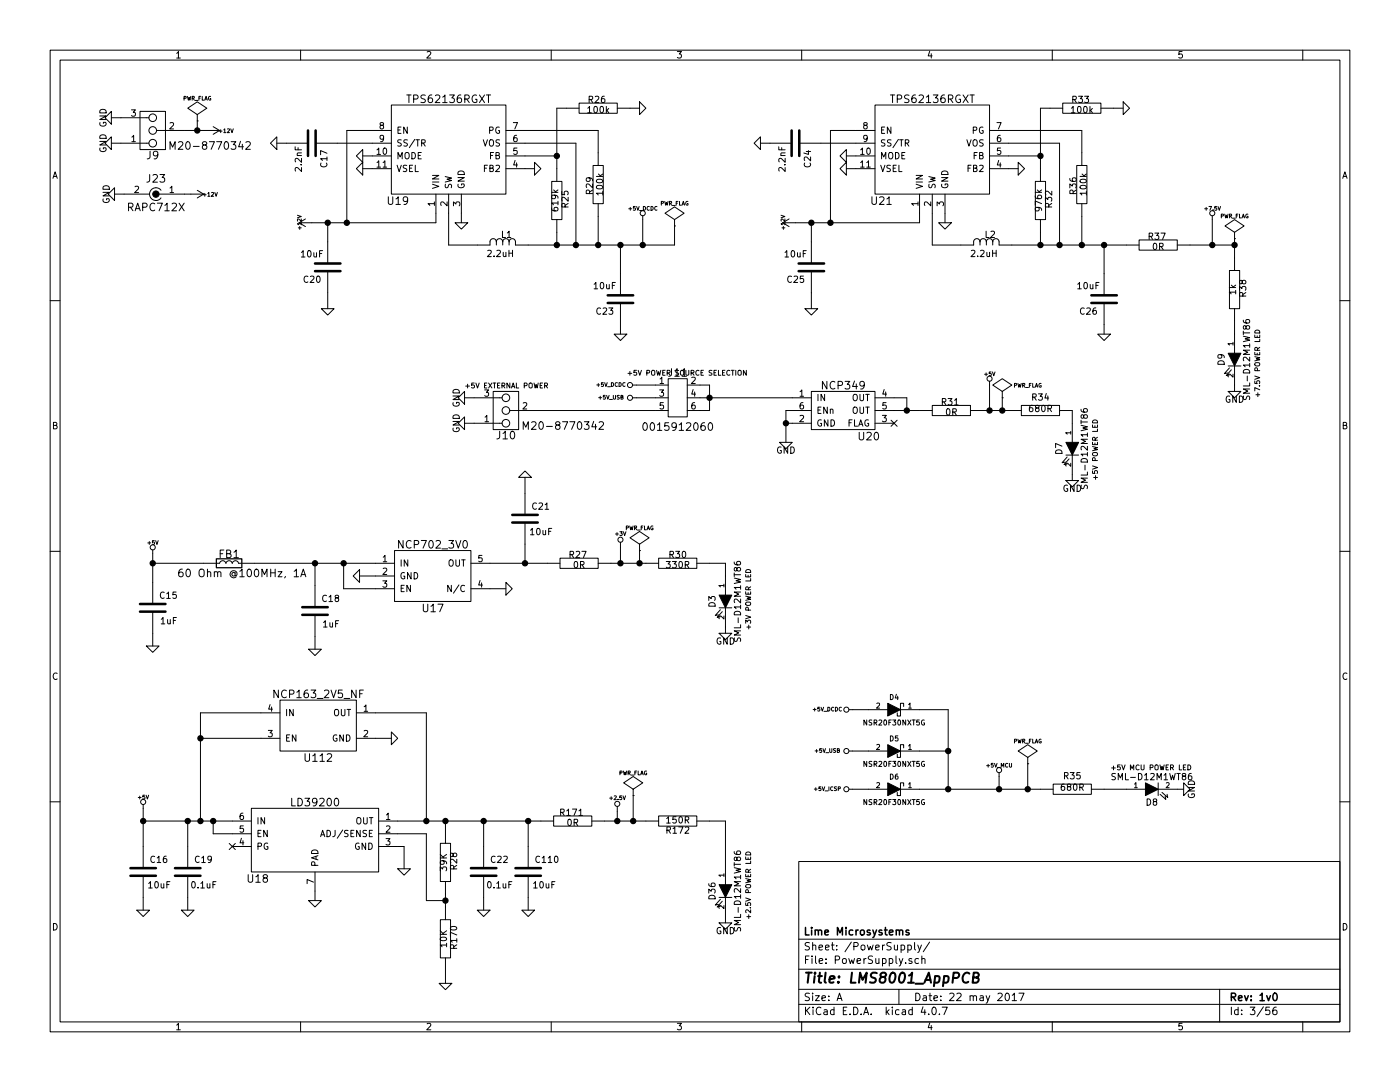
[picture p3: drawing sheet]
<svg xmlns="http://www.w3.org/2000/svg" width="279mm" height="216mm" viewBox="0 0 279 216" stroke-linecap="round" stroke-linejoin="round" font-family="sans-serif">
<g fill="none" stroke="#000" stroke-width=".2">
<path d="M10 10h259.4v195.9h-259.4zM12 12h255.4v191.9h-255.4zM35.3 10.6l.3-.3v1.3M35.3 11.6h.7M36.7 19.6h.4v-.3l-.4-.1v.8M37.4 19.2l.2 .8 .1-.6 .2 .6 .2-.8M38.4 19.6h.3l.1-.3-.4-.1v.8M38.5 19.6l.3 .4M39.7 19.6h.3M40.1 19.2h-.4v.8M40.4 19.2v.8h.3M40.9 20l.2-.8 .3 .8"/>
<path d="M40.9 19.8h.4M42 19.3a.35 .35 0 0 0-.4 .3 .35 .35 0 0 0 .5 .3v-.2h-.2M60 10v2M81.2 18.9h.8M81.6 18.9v1.6M82.5 19.8l.8-.1 .1-.2v-.4l-.3-.2h-.6v1.6M84.9 19a.62 .62 0 0 0-.8 .1v.4l.7 .4v.4a.62 .62 0 0 1-.8 .1M85.2 10.4l.5-.1 .3 .3-.8 1h.8M86.2 18.9l-.4 .1a.99 .99 0 0 0 0 1.5l.5-.2v-.5l-.3-.3h-.2l-.4 .3M86.9 19.1l.6-.2 .3 .5-1 1.1h1M88.3 19.4l.5-.5v1.6M89.7 18.9h1l-.5 .6 .3 .1 .2 .2-.1 .5-.2 .2h-.5l-.2-.2"/>
<path d="M92 18.9l-.5 .1a.99 .99 0 0 0 0 1.5l.5-.2 .1-.5-.3-.3h-.3l-.3 .3M92.8 19.8l.7-.1 .1-.2v-.4l-.3-.2h-.5v1.6M93.1 19.8l.5 .7M95.1 19a.71 .71 0 0 0-.9 .7 .71 .71 0 0 0 .9 .7l.1-.6h-.3M95.7 18.9l1 1.6M96.7 18.9l-1 1.6M97.1 18.9h.8M97.5 18.9v1.6M110 10v2M117.6 19.9l.6-.1v-.5l-.6-.1v1.3M117.9 19.9l.4 .6M118.8 19.3l.5-.1 .2 .4-.8 .9h.8"/>
<path d="M120.6 19.2l-.4 .1-.1 .2-.1 .7 .2 .3 .5-.2v-.4l-.1-.2h-.4l-.2 .2M135.2 10.3h.8l-.4 .5h.3l.1 .2-.1 .5-.2 .1-.5-.1M160 10v2M177.7 18.9h.9M178.1 18.9v1.6M179.1 19.8l.7-.1 .2-.2-.1-.4-.2-.2h-.6v1.6M181.4 19a.62 .62 0 0 0-.8 .1v.4l.7 .4v.4a.62 .62 0 0 1-.8 .1M182.7 18.9l-.4 .1a.99 .99 0 0 0 0 1.5l.5-.2 .1-.5-.4-.3h-.2l-.3 .3M183.4 19.1l.6-.2 .3 .5-.9 1.1h.9M184.9 19.4l.4-.5v1.6M185.5 10.2l-.3 1h.8M185.9 10.7v.9"/>
<path d="M186.3 18.9h.9l-.5 .6 .3 .1 .2 .2-.1 .5-.2 .2h-.4l-.2-.2M188.5 18.9l-.4 .1a.99 .99 0 0 0 0 1.5l.5-.2v-.5l-.3-.3h-.2l-.3 .3M189.3 19.8l.7-.1 .2-.2-.1-.4-.2-.2h-.6v1.6M189.7 19.8l.5 .7M191.6 19a.71 .71 0 0 0-.9 .7 .71 .71 0 0 0 .9 .7l.1-.6h-.3M192.2 18.9l1 1.6M193.2 18.9l-1 1.6M193.6 18.9h.8M194 18.9v1.6M210 10v2M214.1 19.9l.6-.1 .1-.5-.7-.1v1.3M214.4 19.9l.4 .6"/>
<path d="M215.2 19.2h.8l-.4 .5 .4 .1v.5l-.2 .2-.6-.2M216.5 19.2h.7l-.4 .5 .4 .1v.5l-.2 .2-.5-.2M235.9 10.3h-.6v.6l.1-.1h.5l.1 .5-.3 .3-.4-.1M260 10v2M10.6 35.6l.4-1.3 .4 1.3M10.7 35.2h.6M19.9 28.2h1.3l-1.3 .7h1.3M19.9 23.1h1.3l-1.3 .8h1.3M20 29.5a.59 .59 0 0 0 .5 .8 .59 .59 0 0 0 .6-.8h-.5v.2M20 24.5a.59 .59 0 0 0 .5 .7 .59 .59 0 0 0 .6-.7l-.5-.1v.2M20 22a.69 .69 0 0 1 .7-.1 .69 .69 0 0 1 .5 .6h-1.3zM20.1 27a.67 .67 0 0 1 .7-.1 .67 .67 0 0 1 .4 .7h-1.3z"/>
<path d="M20.5 38.4h1.3l-1.3 .7h1.3M20.6 39.7a.59 .59 0 0 0 .6 .7 .59 .59 0 0 0 .5-.7l-.4-.1v.3M20.6 37.3a.69 .69 0 0 1 .8-.2 .69 .69 0 0 1 .4 .7h-1.3zM21 28.6l1.2-1.3v2.5zM22.2 22.2v2.6l-1.2-1.3zM22.2 28.6h7.5M22.2 23.5h7.5M22.9 37.5v2.5l-1.3-1.3zM22.9 38.7h6.9M26.2 21.9h.8l-.4 .5 .4 .1v.6l-.2 .1-.6-.1M26.3 27.4l.4-.4v1.3M26.3 28.3h.7"/>
<path d="M26.9 37.3l.5-.1 .3 .3-.8 .9h.8M27.9 22.2h5.1v7.6h-5.1zM29.9 34.8v1.1a.47 .47 0 0 1-.6 .4M29.9 30.2v1.1a.47 .47 0 0 1-.5 .4M30.5 35l.6-.2 .3 .5-.9 1h.9M31.2 26h12.6M31.5 30.8l-.3 .3h-.3l-.3-.3 .1-.5 .5-.1a.96 .96 0 0 1-.1 1.5h-.3M31.7 38.7h8.9M31.9 34.8h1l-.5 .6 .3 .1 .2 .2-.1 .5-.2 .1h-.5l-.2-.1M32.1 38a1.27 1.27 0 0 0-1.8-.2 1.27 1.27 0 0 0 0 1.9 1.27 1.27 0 0 0 1.8-.2M33.9 24.6l.5-.1 .2 .3-.7 .9h.7M33.9 29.8v-1.5l.5 1.1 .6-1.1v1.5"/>
<path d="M33.9 37.5l.4-.3v1.2M33.9 38.4h.7M35.6 28.4l.6-.1 .3 .4-.9 1.1h.9M37.2 28.4l.2-.1a.81 .81 0 0 1 .6 .7 .81 .81 0 0 1-.6 .8l-.2-.2-.1-.4zM38.6 29.2h1.2M38.9 20h.6M39.4 24.1h.1M39.4 22.9l1.9-1.3-1.9-1.3-1.9 1.3 1.9 1.3v1.2M39.4 24.1v1.9M39.4 38l1.2 .7M40.6 38.9h.5M40.6 38.7l-1.2 .8"/>
<path d="M40.7 28.9l-.3-.3 .1-.2 .2-.1h.4l.2 .3-.1 .2-.7 .2-.1 .2v.3l.3 .3h.3l.3-.3v-.3l-.3-.3M40.9 38.6v.6M41.5 38.6l.2-.2v.8M41.5 39.2h.4M41.8 28.3h1l-.7 1.5M42.2 38.5l.4-.1v.2l-.4 .6h.4M42.5 25.3l1.3 .7M42.9 38.4l.2 .8 .3-.8M43.2 28.3h1l-.6 1.5M43.7 26.2h.6M43.8 26l-1.3 .8M44 25.9v.6"/>
<path d="M44.7 25.9l.2-.2v.8M44.7 26.5h.4M45 28.3h.1a.81 .81 0 0 1 .5 .7 .81 .81 0 0 1-.5 .8 .98 .98 0 0 1-.1-1.5zM45.4 25.8l.3-.1 .1 .2-.5 .6h.5M46.1 25.7l.2 .8 .3-.8M46.1 28.3h1l-.5 .6h.3l.2 .2-.1 .5-.2 .2h-.5l-.2-.2M48 28.2l-.4 1.1h1M48.4 28.8v1M49.1 28.4l.6-.1 .3 .4-1 1.1h1M54 28.6l1.2-1.3v2.5zM55.2 28.6h6.3M58.9 29.3v.6h1.3"/>
<path d="M59.3 31h.9M59.5 29.5v.4M60 32.9h.2M60.2 33.4v.8l-.9-.8-.4 .3 .1 .4M60.2 31.6v.8l-.9-.8-.4 .2 .1 .5M60.2 30.5l-.8 .1-.1 .3 .1 .1M63 28.6h15.1M64.1 32.5a.61 .61 0 0 0 .4 .9 .61 .61 0 0 0 .8-.6l-.2-.3M65.3 31.7h-1.3l.3 .3M65.3 30.6l-1.3-.6v.9M65.3 31.3v.7M71.1 33.7l1.3-1.3v2.5z"/>
<path d="M71.1 31.1l1.3-1.3v2.6zM72.4 33.7h5.7M72.4 31.1h5.7M75.2 29.9l.4-.4v1.3M75.2 32.4l.4-.3v1.3M75.2 30.8h.7M75.2 33.4h.7M76.1 25l-.3-.2 .1-.2 .2-.1 .4 .1v.3l-.6 .1-.1 .2 .1 .4 .2 .1h.2l.3-.2-.1-.4-.2-.1M76.5 32.4l.3-.3v1.3M76.5 33.4h.7M76.6 27.5l-.3 .3h-.2l-.3-.3 .1-.4 .4-.1 .3 .2a.84 .84 0 0 1-.4 1.1h-.3M76.6 29.6l.1-.1a.67 .67 0 0 1 .5 .7 .67 .67 0 0 1-.5 .6l-.2-.5z"/>
<path d="M77.5 39.3v1.2l.3 .3h.3l.3-.3v-1.2M78.1 21h22.9v17.7h-22.9zM78.1 26h-8.9v18.5M79 39.7l.5-.4v1.5M79.2 33l.5 1.2 .4-1.2M79.4 31.7v-1.3l.5 .9 .4-.9v1.3M79.4 25.9h.5M80 25.3h-.6v1.3h.6M80.1 27.9l-.7 .1v.4l.6 .2 .1 .3-.2 .3-.5-.1M80.9 30.6l.2-.2 .4 .1a.83 .83 0 0 1-.1 1.2 .44 .44 0 0 1-.6-.4zM81.2 33l-.7 .1v.4l.6 .2 .1 .3-.3 .2h-.4M81.3 25.3v1.3l-.7-1.3v1.3"/>
<path d="M81.3 27.9l-.7 .1v.4l.6 .2 .1 .3-.2 .3-.5-.1M81.4 39.9l-.3 .3h-.3l-.3-.3v-.5l.6-.1a.96 .96 0 0 1-.2 1.5h-.3M81.7 33.6h.5M82.2 30.4a.64 .64 0 0 1 .7 .7 .64 .64 0 0 1-.7 .6zM82.3 33h-.6v1.2h.6M82.8 27.8l-1.1 1.7M82.9 33v1.2h.6M83 27.9h.7M83.4 27.9v1.3M83.5 31h.4M84.1 30.4h-.6v1.3h.6M84.2 28.5h.6v-.5l-.6-.1v1.3"/>
<path d="M84.5 28.5l.4 .7M86.3 36.8l1.3 .4-1.3 .4M86.3 35h1.3l-1.3 .7h1.3M86.3 36.3h1.3M87 38.7v5.8h-27.3M88.3 20.5h.9M88.8 35.2l1.3 .3-.9 .3 .9 .2-1.3 .3M88.9 36.8l-.1 .4 .3 .3 .3-.1 .2-.6h.4l.1 .2-.1 .5M89.5 38.7v10.2h8.3v-.7a.64 .64 0 0 1 .6-.6 .64 .64 0 0 1 .7 .7M91.4 35.4h1.3l-1.3 .7h1.3M91.4 36.8a.59 .59 0 0 0 .6 .7 .59 .59 0 0 0 .6-.7l-.5-.1v.2M91.4 34.3a.69 .69 0 0 1 .8-.2 .69 .69 0 0 1 .5 .7h-1.3z"/>
<path d="M92.1 38.7v5.8M96.4 27.9l.5 1.3 .4-1.3M96.7 33.6h.4M97.3 33h-.6v1.2M97.7 26l.6-.1 .1-.4-.7-.2v1.3M97.8 33.6l.6-.1v-.4l-.6-.1v1.2h.4l.3-.4-.3-.2M97.8 27.9h.5a.83 .83 0 0 1-.1 1.3 .44 .44 0 0 1-.5-.5zM97.9 31h.4M98.5 30.4h-.6v1.3M99 33.1l.5-.1 .2 .3-.8 .9h.8M99 31l.6-.1v-.4l-.6-.1v1.3h.5l.2-.4-.3-.3M99.6 25.4a.59 .59 0 0 0-.7 .6 .59 .59 0 0 0 .7 .5l.1-.4h-.2"/>
<path d="M99.7 27.9l-.7 .1v.4l.6 .2 .1 .3-.2 .3-.5-.1M101 33.7h5.7M101 31.1h10.1M101 28.6h13.9v20.3M101 26h18.4v7M102.4 24.5h.9l-.6 1.2M102.8 32l-.3 .9h.8M103.1 27l-.4 .1-.1 .2-.1 .7 .2 .3 .5-.2v-.4l-.1-.2h-.4l-.2 .2M103.1 32.5v.9M103.2 29.5h-.6l-.1 .6 .2-.1 .5 .1v.6l-.2 .1-.5-.1M106.7 32.4l1.2 1.3-1.2 1.2zM110.1 38.4h1.3"/>
<path d="M110.1 36.2h2v7.6h-2zM110.5 37.9l.5 .5M110.6 38.9l.3 .3v.2l-.3 .2-.5-.1v-.3l.2-.3a.84 .84 0 0 1 1.1 .4v.2M111.4 37.9l-.5 .4M112.1 38.2v.6l.6 .1-.1-.2 .1-.5h.6l.1 .2-.1 .5M113.4 39.4v.8l-.9-.8-.4 .2 .1 .5M115.6 20.6h7.6v2h-7.6zM115.6 21.6h-4.5v14.6M117.3 21.6l.4-.4v1.3M117.3 22.5h.7M117.5 35.5l.3 .2v.3l-.3 .2-.5-.1v-.4l.2-.2a.84 .84 0 0 1 1.1 .3v.3M117.7 38.6l-.1-.6h-.5l-.1 .6h1.3"/>
<path d="M118.3 36.7v.8l-1-.8-.3 .2 .1 .5M118.3 37.9l-.6 .4M118.4 33h2v7.6h-2zM118.6 21.3l.2-.1a.67 .67 0 0 1 .4 .7 .67 .67 0 0 1-.4 .6l-.3-.5zM119 35.2h1.3M119.1 37.2a.76 .76 0 0 1 1.2 .2 .74 .74 0 0 1-1.3-.1zM119.1 35.9a.76 .76 0 0 1 1.2 .3 .74 .74 0 0 1-1.3-.1zM119.4 34.7l.5 .5M119.8 21.3l.2-.1a.67 .67 0 0 1 .5 .7 .67 .67 0 0 1-.5 .6l-.3-.5zM120.3 38.6h-1.3l.4 .3M120.3 38.2v.7M120.3 34.7l-.5 .4"/>
<path d="M121 21.2v1.3M121.1 22l.4 .5M121.5 21.6l-.5 .5M123.2 21.6h4.4M127.6 20.3l1.3 1.3-1.3 1.3zM150.5 28.6l1.3-1.3v2.5zM151.8 28.6h6.2M155.4 29.3v.6h1.3M155.8 31h.9M156 29.5v.4M156.6 32.9h.1M156.7 33.4v.8l-.9-.8-.4 .3 .1 .4"/>
<path d="M156.7 31.6v.8l-.9-.8-.4 .2 .1 .5M156.7 30.5l-.8 .1-.1 .3 .2 .1M159.5 28.6h15.1M160.6 32.5a.61 .61 0 0 0 .5 .9 .61 .61 0 0 0 .7-.6l-.2-.3M160.9 30.2h.9M161.3 30v.8l-.9-.3M161.8 31.3v.8l-.9-.8-.4 .2 .1 .5M167.6 33.7l1.3-1.3v2.5zM167.6 31.1l1.3-1.3v2.6zM168.9 33.7h5.7M168.9 31.1h5.7M171.8 29.9l.3-.4v1.3"/>
<path d="M171.8 32.4l.3-.3v1.3M171.8 30.8h.7M171.8 33.4h.7M172.6 25l-.2-.2v-.2l.2-.1 .4 .1v.3l-.5 .1-.1 .2v.4l.2 .1h.2l.3-.2-.1-.4-.2-.1M173 32.4l.3-.3v1.3M173 33.4h.7M173.1 27.5l-.3 .3h-.2l-.2-.3 .1-.4 .3-.1 .3 .2a.84 .84 0 0 1-.4 1.1h-.2M173.1 29.6l.2-.1a.67 .67 0 0 1 .4 .7 .67 .67 0 0 1-.4 .6l-.3-.5zM174 39.3v1.2l.3 .3h.3l.3-.3v-1.2M174.6 21h22.9v17.7h-22.9zM174.6 26h-8.9v18.5M175.5 39.4l.6-.1 .3 .4-.9 1.1h.9"/>
<path d="M175.8 33l.4 1.2 .4-1.2M175.9 31.7v-1.3l.5 .9 .4-.9v1.3M175.9 25.9h.5M176.6 25.3h-.7v1.3h.7M176.6 27.9l-.7 .1v.4l.6 .2 .1 .3-.2 .3-.5-.1M177 39.7l.4-.4v1.5M177.4 30.6l.2-.2 .4 .1a.83 .83 0 0 1-.1 1.2 .44 .44 0 0 1-.6-.4zM177.7 33l-.7 .1v.4l.6 .2 .1 .3-.2 .2h-.5M177.8 25.3v1.3l-.7-1.3v1.3M177.8 27.9l-.6 .1v.4l.5 .2 .1 .3-.2 .3-.5-.1M178.3 33.6h.4M178.7 30.4a.64 .64 0 0 1 .7 .7 .64 .64 0 0 1-.7 .6z"/>
<path d="M178.9 33h-.6v1.2h.6M179.3 27.8l-1.1 1.7M179.4 33v1.2h.6M179.5 27.9h.7M179.9 27.9v1.3M180 31h.4M180.6 30.4h-.6v1.3h.6M180.7 28.5h.6v-.5l-.6-.1v1.3M181 28.5l.4 .7M182.8 36.8l1.3 .4-1.3 .4M182.8 35h1.3l-1.3 .7h1.3M182.8 36.3h1.3"/>
<path d="M183.5 38.7v5.8h-27.3M184.9 20.5h.9M185.4 35.2l1.2 .3-.9 .3 .9 .2-1.2 .3M185.4 36.8l.1 .6h.4l.2-.5 .3-.1 .2 .2v.5M186.1 38.7v10.2h8.2v-.7a.64 .64 0 0 1 .7-.6 .64 .64 0 0 1 .6 .7M187.9 35.4h1.3l-1.3 .7h1.3M188 36.8a.59 .59 0 0 0 .5 .7 .59 .59 0 0 0 .6-.7l-.5-.1v.2M188 34.3a.69 .69 0 0 1 .7-.2 .69 .69 0 0 1 .5 .7h-1.3zM188.6 38.7v5.8M193 27.9l.4 1.3 .4-1.3M193.2 33.6h.4M193.8 33h-.6v1.2"/>
<path d="M194.2 28.1l.3-.2h.3a.83 .83 0 0 1-.1 1.3 .44 .44 0 0 1-.5-.5zM194.2 26l.6-.1 .1-.4-.7-.2v1.3M194.3 33.6l.6-.1v-.4l-.6-.1v1.2h.5l.2-.4-.3-.2M194.4 31h.4M195 30.4h-.6v1.3M195.5 33.1l.5-.1 .2 .3-.8 .9h.8M195.5 31l.6-.1v-.4l-.6-.1v1.3h.5l.2-.4-.3-.3M196.2 25.4a.59 .59 0 0 0-.8 .6 .59 .59 0 0 0 .8 .5v-.4h-.2M196.2 27.9l-.6 .1v.4l.5 .2 .1 .3-.2 .3-.5-.1M197.5 33.7h5.7M197.5 31.1h10.1M197.5 28.6h14v20.3"/>
<path d="M197.5 26h18.4v7M199 24.5h.8l-.5 1.2M199.3 32l-.3 .9h.8M199.6 27l-.3 .1-.2 .2-.1 .7 .3 .3 .4-.2v-.4l-.1-.2h-.3l-.3 .2M199.6 32.5v.9M199.7 29.5h-.6l-.1 .6 .2-.1 .5 .1v.6l-.2 .1-.5-.1M203.2 32.4l1.3 1.3-1.3 1.2zM206.6 39.1l.1 .3 .2 .2h.7l.3-.2-.2-.4-.4-.1-.2 .2v.3l.2 .2M206.6 38.4h1.3M206.6 36.2h2.1v7.6h-2.1zM207 37.9l.5 .5M207.9 37.9l-.5 .4"/>
<path d="M209.9 38.2v.7l-.9-.7-.4 .2 .1 .5M212.1 20.6h7.6v2h-7.6zM212.1 21.6h-4.5v14.6M213.5 37.5v-.8l.5 .4 .1-.3h.6l.1 .1-.1 .6M213.5 35.6l.1 .4 .2 .1 .7 .1 .3-.2-.1-.5h-.5l-.2 .1v.4l.2 .2M213.8 21.6l.4-.4v1.3M213.8 22.5h.7M214.2 38.6l-.1-.6h-.5l-.1 .6h1.3M214.8 37.9l-.6 .4M214.9 33h2v7.6h-2zM215.1 21.3l.2-.1a.67 .67 0 0 1 .5 .7 .67 .67 0 0 1-.5 .6l-.3-.5zM215.5 35.2h1.3"/>
<path d="M215.6 37.2a.76 .76 0 0 1 1.2 .2 .74 .74 0 0 1-1.3-.1zM215.6 35.9a.76 .76 0 0 1 1.2 .3 .74 .74 0 0 1-1.3-.1zM216 34.7l.4 .5M216.4 21.3l.1-.1a.67 .67 0 0 1 .5 .7 .67 .67 0 0 1-.5 .6l-.2-.5zM216.8 38.6h-1.3l.4 .3M216.8 38.2v.7M216.8 34.7l-.5 .4M217.5 21.2v1.3M217.7 22l.3 .5M218 21.6l-.5 .5M219.7 21.6h4.5M224.2 20.3l1.2 1.3-1.2 1.3z"/>
<path d="M268 35.6l.4-1.3 .4 1.3M268.1 35.2h.6M10 60h2M25.7 41.4l.7-.1 .1-.3v-.3l-.3-.2h-.5v1.6M26 41.4l.5 .7M27 42.1l.5-1.6 .5 1.6M27.1 41.6h.7M28.5 41.4l.7-.1 .2-.3-.1-.3-.2-.2h-.6v1.6M30.9 40.7a.72 .72 0 0 0-1 .5 .72 .72 0 0 0 .7 .9l.3-.2M31.4 40.5h1l-.7 1.6M32.9 41l.5-.5v1.6M32.9 42.1h.9"/>
<path d="M34.3 40.7l.6-.2 .3 .5-.9 1.1h.9M35.7 40.5l1.1 1.6M36.8 40.5l-1.1 1.6M59.4 43l.7 .2-.7 .3M59.5 45.5h.6M59.7 44.5l1.3 .7M59.8 45.2v.6M60.1 44.7h-.7l.2 .2M60.1 43.7v.5l-.5-.5-.2 .1v.3M60.1 44.4v.5M60.1 50.4l.4-.4v1.3M60.1 51.3h.8"/>
<path d="M61 43.7l-1.3 .8M61.4 55.2a.61 .61 0 0 0-.8 .4 .61 .61 0 0 0 .6 .8l.2-.2M61.5 50.1l.1-.1a.67 .67 0 0 1 .5 .6 .67 .67 0 0 1-.5 .7l-.2-.5zM62 55.2l.4-.1 .3 .3-.8 1h.8M62.6 50.4l.1 .8 .3 .1 .2-.1M63.2 50.4v.9M63.3 55.2l.1-.1a.67 .67 0 0 1 .5 .6 .67 .67 0 0 1-.5 .7l-.2-.5zM63.8 50.6h.4M64.4 50h-.6v1.3M65.4 44.5v8.1M65.4 54.1v7.5M79 40.8h.9"/>
<path d="M86.7 40.6h-1.3l.4 .4M86.7 40.3v.7M89.2 40.3v.8l-.9-.8-.3 .2 .1 .5M90.5 41.1v-.8l.5 .4 .1-.4h.5l.2 .2-.2 .6M90.8 44.5h2.5l-1.2 1.2zM97.3 50l.5-.1 .2 .4-.7 .9h.7M98.6 51.1v.1M99.1 48.3v-.1a.64 .64 0 0 1 .6-.6 .64 .64 0 0 1 .6 .7M99.1 48.3v.6M99.2 50l.4-.1 .3 .4-.8 .9h.8M100.3 46.1v1.3h.6M100.3 48.3v-.1a.64 .64 0 0 1 .7-.6 .64 .64 0 0 1 .6 .7"/>
<path d="M100.3 48.3v.6M100.4 50.3l.1 .8 .3 .1 .2-.1M101 50.3v.9M101.2 46.5l.4-.4v1.3M101.2 47.4h.8M101.6 49.9v1.3M101.6 50.5h.7M101.6 48.3v.6M102.3 49.9v1.3M110.1 41.5v.4l.3 .1 .7 .1 .3-.2-.2-.5h-.4l-.2 .1v.4l.2 .2M111.1 43.8v5.1M111.4 40.5h-1.3l.3 .4"/>
<path d="M111.4 40.2v.7M112.8 41.3l-.1-.6-.5-.1-.1 .7h1.3M113.4 40.6l-.6 .4M118.6 56.7l.3-.3v1.2M118.6 57.6h.7M119.4 40.6v8.3M119.9 56.5l.2-.1a.67 .67 0 0 1 .4 .6 .67 .67 0 0 1-.4 .6l-.3-.4zM121.1 56.8v.8h.3l.2-.1M121.6 56.8v.8M122.2 56.9h.4M122.8 56.4h-.6v1.2M123.8 48.9v10"/>
<path d="M125.5 41.7h.6M125.8 41.4v.6M126.8 41.2h-.4v.4l.3-.1 .1 .3-.1 .2-.3-.1M127.1 41.2l.2 .8 .3-.8M127.6 42h.6M128.3 43.1v5.8M128.4 41.2a.38 .38 0 0 1 .4 .4 .38 .38 0 0 1-.4 .4zM129.6 41.2a.34 .34 0 0 0-.5 .4 .34 .34 0 0 0 .5 .3M129.9 41.2a.38 .38 0 0 1 .5 .4 .38 .38 0 0 1-.5 .4zM131.1 41.2a.34 .34 0 0 0-.4 .4 .34 .34 0 0 0 .4 .3M132 40.6l.3-.1 .1-.3h-.4v.7M132.7 40.2l.1 .7 .2-.5 .1 .5 .2-.7"/>
<path d="M133.6 40.6l.4-.1v-.3h-.4v.7M133.8 40.6l.2 .3M134.2 41h.6M134.6 45.1v3.8h-31.7v-.7a.64 .64 0 0 0-.7-.6 .64 .64 0 0 0-.6 .7M134.6 45.1h.1M134.6 43.8l1.9-1.3-1.9-1.2-1.9 1.2 1.9 1.3v1.3M135 40.5h.2M135.3 40.2h-.3v.7M135.6 40.2v.7h.4M136.1 40.9l.3-.7 .2 .7M136.2 40.7h.4M137.3 40.2a.35 .35 0 0 0-.5 .4 .35 .35 0 0 0 .5 .3v-.3h-.1"/>
<path d="M155.9 43l.7 .2-.7 .3M156.1 45.5h.5M156.2 44.5l1.3 .7M156.3 45.2v.6M156.6 44.7h-.7l.2 .2M156.6 43.7v.5l-.5-.5-.2 .1v.3M156.6 44.4v.5M156.7 50.4l.3-.4v1.3M156.7 51.3h.7M157.5 43.7l-1.3 .8M158 55.2a.61 .61 0 0 0-.9 .4 .61 .61 0 0 0 .6 .8l.3-.2M158 50.1l.2-.1a.67 .67 0 0 1 .4 .6 .67 .67 0 0 1-.4 .7l-.3-.5z"/>
<path d="M158.5 55.2l.5-.1 .2 .3-.8 1h.8M159.2 50.4v.8l.3 .1 .2-.1M159.7 50.4v.9M160.3 50.6h.4M160.4 55.1h-.7v.6l.2-.1 .5 .1v.5l-.2 .2-.5-.2M160.9 50h-.6v1.3M161.9 44.5v8.1M161.9 54.1v7.5M177 40.8h.9M183.2 40.6h-1.3l.4 .4M183.2 40.3v.7M185.8 40.3v.8l-1-.8-.3 .2 .1 .5"/>
<path d="M187 41.1v-.8l.5 .4 .1-.4h.6l.1 .2-.1 .6M187.3 44.5h2.6l-1.3 1.2zM193.9 50l.4-.1 .3 .4-.8 .9h.8M195.1 51.1v.1M195.6 48.3v-.1a.64 .64 0 0 1 .6-.6 .64 .64 0 0 1 .6 .7M195.6 48.3v.6M195.7 50l.5-.1 .2 .4-.8 .9h.8M196.8 46.1v1.3h.6M196.8 48.3v-.1a.64 .64 0 0 1 .7-.6 .64 .64 0 0 1 .6 .7M196.8 48.3v.6M197 50.3v.8l.3 .1 .2-.1M197.5 50.3v.9"/>
<path d="M197.8 46.2l.4-.1 .3 .4-.8 .9h.8M198.1 50.5h.7M198.1 49.9v1.3M198.1 48.3v-.1a.64 .64 0 0 1 .7-.6 .64 .64 0 0 1 .6 .7v.6h27.9M198.1 48.3v.6M198.8 49.9v1.3M207.1 41.4l.3 .2v.3l-.3 .2-.4-.1-.1-.4 .2-.2a.84 .84 0 0 1 1.1 .3v.3M207.6 43.8v5.1M207.9 40.6l-1.3-.5v.8M208.6 40.2v-.8l.5 .4 .1-.4h.6l.1 .2-.1 .6M209.3 41.3l-.1-.6-.5-.1-.1 .7h1.3M209.9 40.6l-.6 .4"/>
<path d="M215.1 56.7l.3-.3v1.2M215.1 57.6h.7M215.9 40.6v8.3M216.4 56.5l.2-.1a.67 .67 0 0 1 .4 .6 .67 .67 0 0 1-.4 .6l-.3-.4zM217.6 56.8v.8h.3l.2-.1M218.1 56.8v.8M218.7 56.9h.5M219.3 56.4h-.6v1.2M220.3 48.9v10M227.3 47.9h7.6v2h-7.6zM229.3 47.2l.6-.1 .1-.5-.7-.1v1.3M229.6 47.2l.4 .6"/>
<path d="M230.3 48.6l.1-.1a.67 .67 0 0 1 .5 .7 .67 .67 0 0 1-.5 .6l-.3-.5zM230.5 46.5h.8l-.5 .5 .4 .1v.6l-.2 .1-.5-.1M231.4 49.2l.6-.1 .1-.5-.7-.1v1.3M231.7 46.5h.8l-.5 1.3M231.7 49.2l.4 .6M234.9 48.9h11.5M240.4 41.7h.6M240.7 41.4v.6M241.3 41.2h.5l-.3 .8M241.9 43.1v5.8M242.1 41.9v.1M242.8 41.2h-.4v.4l.4-.1v.3l-.1 .2-.3-.1"/>
<path d="M243.1 41.2l.2 .8 .3-.8M243.7 43.1h.4v-.3l-.4-.1v.8M244.4 42.7l.2 .8 .2-.6 .1 .6 .2-.8M245.3 57.4h1.3M245.4 54h2v7.6h-2zM245.4 43.1h.3l.1-.3-.4-.1v.8M245.5 43.1l.3 .4M245.7 56.9l.5 .5M245.9 43.5h.6M246.4 47.6h.1M246.4 46.4l1.9-1.3-1.9-1.3-1.9 1.3 1.9 1.3v1.2M246.4 47.6v6.4"/>
<path d="M246.6 58.3h-1.3l.4 .3M246.6 57.9v.7M246.6 56.9l-.5 .4M246.7 43.1h.3M247.1 42.7h-.4v.8M247.4 57.9v-.7l.5 .4 .1-.4h.5l.1 .2-.1 .5M247.4 42.7v.8h.3M247.9 43.5l.2-.8 .3 .8M247.9 56.2l.3-.3 .3 .1 .1 .2-.1 .4h-.3l-.2-.1-.2-.5h-.3l-.1 .5 .3 .1 .2-.2M248 43.3h.3M248 59.1v-.6l-.5-.1-.1 .7h1.2M248.6 58.4l-.6 .4"/>
<path d="M249 42.7a.35 .35 0 0 0-.4 .4 .35 .35 0 0 0 .5 .3v-.2h-.2M267.4 60h2M64.1 61.6h2.6l-1.3 1.3zM90.4 79h1.3l-1.3 .7h1.3M90.4 77.9a.69 .69 0 0 1 .8-.2 .69 .69 0 0 1 .5 .7h-1.3zM91.4 79.4l1.3-1.3v2.5zM92.7 79.4h7.5M92.9 77h.8M93.3 76.7v.7M94.6 76.4h-.4l-.1 .5h.5l.1 .3-.2 .2-.4-.1M95 76.4l.3 1 .3-1M96.7 76.9h.3"/>
<path d="M96.7 77.8h.8l-.4 .5 .4 .1v.5l-.2 .2-.6-.2M97.2 76.4h-.5v1h.5M97.5 76.4l.7 1M98.2 76.4l-.7 1M98.4 76.4h.6M98.4 78.1h5.1v7.6h-5.1zM98.7 76.4v1M99.3 76.9h.3M99.8 76.4h-.5v1h.5M100.2 77l.5-.1v-.4l-.5-.1v1M100.4 77l.4 .4M101.8 76.4v1l-.6-1v1"/>
<path d="M102.1 77.4l.3-1 .3 1M102.2 77.1h.4M103 76.4v1h.5M104.6 77l.5-.1 .1-.4-.6-.1v1M105.6 76.6l.2-.2 .4 .2-.1 .8-.5-.1zM106.6 76.4l.2 1 .2-.7 .2 .7 .2-1M107.8 76.9h.3M108.3 76.4h-.5v1h.5M108.7 77l.5-.1v-.4l-.5-.1v1M108.9 77l.4 .4M119.1 76.8h.6M119.4 76.5v.6"/>
<path d="M119.5 79.3h.6M119.8 79.1v.6M119.9 61.5a.61 .61 0 0 0-.9 .5 .61 .61 0 0 0 .6 .7l.3-.1M120.4 61.5l.5-.1 .2 .4-.8 .9h.8M120.4 76.4h-.4v.3h.4v.3l-.1 .1-.3-.1M120.7 76.4l.2 .7 .3-.7M120.8 78.9h-.4v.3h.4v.3l-.1 .2-.3-.1M121.1 78.9l.2 .8 .3-.8M121.3 77.2h.5M121.5 61.4h.8l-.4 .5 .4 .1v.6l-.2 .1-.6-.1M121.6 79.7h.6M122 76.4a.38 .38 0 0 1 .5 .3 .38 .38 0 0 1-.5 .4z"/>
<path d="M122.4 78.9v.6l.2 .2 .2-.1v-.7M122.6 66.7h2.5l-1.3 1.2zM123.2 76.4a.34 .34 0 0 0-.4 .3 .34 .34 0 0 0 .4 .3M123.5 76.4a.38 .38 0 0 1 .5 .3 .38 .38 0 0 1-.5 .4zM123.6 78.9h-.4v.3a.31 .31 0 0 1 .3 .4h-.3M123.8 60.5v6.2M123.9 79.2h.4v-.3h-.4v.8h.3l.2-.3-.2-.2M124.7 76.4a.34 .34 0 0 0-.4 .3 .34 .34 0 0 0 .4 .3M125.3 74.5h.8M125.7 74.1v.8M126.2 79.4h7.2M126.2 76.8h7.2"/>
<path d="M127 73.9h-.5v.5l.5-.1 .1 .4-.2 .2-.4-.1M127.4 73.9l.3 1 .3-1M129.1 74.4h.5v-.4l-.5-.1v1M130.1 74l.2-.1 .4 .1-.1 .8h-.5zM131 73.9l.3 1 .1-.7 .2 .7 .3-1M131.6 77.8h.8l-.4 .5 .4 .1v.5l-.2 .2-.6-.2M131.7 75.6l.4-.3v1.2M131.7 76.5h.7M132.3 74.4h.3M132.7 73.9h-.4v1h.4M133.1 74.4h.5l.1-.4-.6-.1v1M133.3 75.6h3.9v7.6h-3.9z"/>
<path d="M133.4 74.4l.3 .5M134 73.6v1.1a.47 .47 0 0 1-.5 .4M134.7 74l.4-.4v1.5M134.7 75.1h.9M135.4 73.9l-.5 .1a.41 .41 0 0 0 .5 .5l-.1 .3h-.5M135.8 74l.2-.1 .4 .1-.1 .8h-.5zM136.1 74l.5-.4v1.5M136.1 75.1h.9M136.9 73.9v.8l.2 .2 .4-.2v-.8M137.1 76.8h4.5v5.1h-4.5M137.1 79.4h24.8M137.9 74.4h.5l.1-.4-.6-.1v1"/>
<path d="M138 75.4l.5-.1 .3 .3-.8 .9h.8M138.2 74.4l.3 .5M138.3 77.7l-.3 .9h.8M138.6 78.2v.9M139.5 74a.44 .44 0 0 0-.6 .4 .44 .44 0 0 0 .6 .4M139.9 74.4h.3M140.4 73.9h-.5v1h.5M142.1 73.9l-.5 .1a.41 .41 0 0 0 .4 .5v.3h-.5M142.5 74.4h.3M143 73.9h-.5v1h.5M143.4 73.9v1h.5M144.2 74.4h.3"/>
<path d="M144.7 73.9h-.5v1h.5M145.7 74a.44 .44 0 0 0-.7 .4 .44 .44 0 0 0 .7 .4M145.9 73.9h.6M146.2 73.9v1M146.8 73.9v1M147.3 74l.2-.1 .4 .1-.1 .8h-.5zM148.9 73.9v1l-.5-1v1M159.7 78.2l.3-.4v1.3M159.7 79.1h.7M160.7 61.6h2.5l-1.3 1.3zM161.9 78.1h12.7v7.6h-12.7zM163.2 78.7v1.3"/>
<path d="M164.6 78.7v1.3l-.7-1.3v1.3M165 76.1v1.5l-.9-1.5v1.5M166.6 76.3a.72 .72 0 0 0-1 .4 .72 .72 0 0 0 .7 .9l.3-.1M167.3 76.9l.7-.1 .1-.2v-.3l-.3-.2h-.5v1.5M168.7 76.1h.9l-.5 .6 .3 .1 .2 .2-.1 .5-.2 .1h-.4l-.2-.1M170.3 78.9l.2-.2h.4a.83 .83 0 0 1-.1 1.3 .44 .44 0 0 1-.5-.5zM170.5 76l-.3 1.1h.9M170.9 76.6v1M171.6 78.7v1l.3 .3h.2l.2-.3v-1M172.5 76.8l-.3 .2h-.3l-.3-.2 .1-.5 .5-.2a.96 .96 0 0 1-.1 1.5h-.3M172.8 78.7h.7M173.1 78.7v1.3"/>
<path d="M174.6 79.4h6.4v2.5M176.5 77.7l-.3 .9h.7M176.8 78.2v.9M189.2 79.5h.8l-.4 .5 .3 .1v.6l-.1 .1-.6-.1M190.5 79.9l.4-.4v1.3M196.5 74.7h.6M196.8 74.4v.6M197.5 76.1v5.8M197.8 74.2h-.4v.4l.4-.1v.3l-.1 .2-.3-.1M198.1 74.2l.2 .8 .3-.8M200 79.4h.1M200 78.1l1.9-1.3-1.9-1.2-1.9 1.2 1.9 1.3v1.3"/>
<path d="M200 79.4v2.5M202.5 76.9h.3l.1-.3-.4-.1v.8M203.1 76.5l.2 .8 .2-.6 .1 .6 .2-.8M204.1 76.9h.3l.1-.3-.4-.1v.8M204.3 76.9l.2 .4M204.7 77.3h.6M205.4 76.9h.3M205.8 76.5h-.4v.8M206.1 79.2h.6l.1-.5-.7-.1v1.3M206.1 76.5v.8h.4M206.4 79.2l.4 .7M206.6 77.3l.3-.8 .2 .8"/>
<path d="M206.7 77h.3M207.2 78.6h.8l-.4 .5 .4 .1v.5l-.2 .2-.6-.2M207.8 76.5a.35 .35 0 0 0-.5 .4 .35 .35 0 0 0 .5 .3v-.3h-.1M208.8 78.5l-.3 .9h.8M209.1 79v.9M216.4 61.5a.61 .61 0 0 0-.8 .5 .61 .61 0 0 0 .6 .7l.2-.1M216.9 61.5l.5-.1 .2 .4-.8 .9h.8M218.7 61.4l-.4 .1-.1 .2-.1 .8 .2 .2 .5-.1v-.4l-.1-.2-.4-.1-.2 .3M219.1 66.7h2.5l-1.3 1.2zM220.3 60.5v6.2M243.1 72.2a.69 .69 0 0 1 .8-.2 .69 .69 0 0 1 .4 .7h-1.2zM243.6 70.8l.2 .2v.2l-.2 .3-.5-.1v-.4l.2-.2a.84 .84 0 0 1 1 .3v.3"/>
<path d="M245.1 78.1h2.5l-1.2 1.3zM245.1 73h2.5M245.4 73.4l-1.1 1.1 .7-.1M245.4 79.1a.59 .59 0 0 0-.7 .5 .59 .59 0 0 0 .7 .6l.1-.5h-.3M245.7 73.8l-1 1.1 .7-.1M246.1 68.6h-1l.3 .3M246.1 74.7v.6l-.7-.6-.3 .1 .1 .4M246.1 68.3v.6M246.4 61.6v8.9M246.4 73v5.1M246.7 79v1.3l-.7-1.3v1.3M247.3 79a.64 .64 0 0 1 .8 .7 .64 .64 0 0 1-.8 .6z"/>
<path d="M248.1 67.1l1.3 .3-.9 .2 .9 .3-1.3 .3M248.1 63.9l.1 .3 .2 .2 .7 .1 .3-.3-.1-.4h-.5l-.1 .1-.1 .3 .2 .3M248.1 66.1v.7M248.1 66.4h1.3M248.2 79v.7h.4l.2-.6 .3-.1 .3 .2-.1 .5M248.2 73.9a.69 .69 0 0 1 .8-.2 .69 .69 0 0 1 .4 .7h-1.3zM248.7 65.2l.2-.2h.4l.1 .2-.1 .4-.4 .1-.2-.1-.2-.6h-.3v.6l.2 .1 .3-.2M248.9 75v1M249.4 77.6h-1.3l.9 .4-.9 .5h1.3M249.4 76.4v.6h-1.3M249.4 72.8h-1.3l.4 .4M249.4 71.3v.8l-.9-.8-.4 .2 .1 .5"/>
<path d="M249.4 69.9h-1.3l.9 .4-.9 .4h1.3M249.4 69h-1.3l.4 .3M249.4 68.6v.7M249.4 72.5v.7M250.4 76v.5l.5 .1v-.5l.3-.1 .2 .2-.1 .4M250.4 75l1 .4-1 .3M250.4 71.2l1 .2-.7 .2 .7 .2-1 .2M250.4 70.3v.5h1v-.5M250.4 66.9v.4h1v-.4M250.5 72.5l.8-.1 .1 .4-.3 .2h-.5l-.2-.2zM250.5 66.1a.52 .52 0 0 1 .6-.2 .52 .52 0 0 1 .3 .5h-1zM250.6 78.8h.8"/>
<path d="M250.9 67v.3M250.9 70.5v.3M251 74l-.1-.5-.4-.1-.1 .6h1M251 69.9l-.1-.5h-.4l-.1 .5h1M251 78.4v.7M251.3 77h.1M251.4 77.8l-1-.5v.7M251.4 67.7v.4h-1M251.4 69.3l-.4 .3M10.7 84.9l.5-.1 .2-.2-.1-.2-.6-.1v1.3h.5l.2-.5-.3-.2M90.4 84.1h1.3l-1.3 .7h1.3M90.4 85.4a.59 .59 0 0 0 .6 .7 .59 .59 0 0 0 .6-.7h-.5v.2"/>
<path d="M90.4 83a.69 .69 0 0 1 .8-.2 .69 .69 0 0 1 .5 .7h-1.3zM90.4 80.3a.59 .59 0 0 0 .6 .8 .59 .59 0 0 0 .6-.8h-.5v.2M91.4 84.5l1.3-1.3v2.5zM92.7 84.5h7.5M96.8 83.2l.4-.3v1.3M96.8 84.2h.7M99.7 86.1v1a.47 .47 0 0 1-.5 .5M100.4 86.5l.4-.4v1.5M100.4 87.6h.9M101.7 81.9h31.7M102 86.2l.2-.1a.81 .81 0 0 1 .5 .7 .81 .81 0 0 1-.5 .8l-.2-.2-.2-.4zM103.5 95.3l1.3-1.3 1.2 1.3z"/>
<path d="M104.4 80.4l.5-.1 .2 .4-.8 .9h.8M104.4 85.7v-1.5l.5 1 .5-1v1.5M104.8 95.3v7.4M106.1 84.3l.6-.1 .3 .4-1 1.1h1M107.7 84.3l.2-.1a.81 .81 0 0 1 .6 .7 .81 .81 0 0 1-.6 .8l-.2-.2-.2-.4zM109.1 85.1h1.1M111.2 84.8l-.3-.3v-.2l.3-.1h.4l.2 .3-.1 .2-.7 .2-.1 .2v.3l.3 .3h.3l.3-.3v-.3l-.3-.3M112.3 84.2h1l-.7 1.5M113.7 84.2h1l-.6 1.5M115.4 84.3l.2-.1a.81 .81 0 0 1 .5 .7 .81 .81 0 0 1-.5 .8l-.2-.2-.2-.4zM116.6 84.2h1l-.6 .5 .4 .1 .2 .2-.1 .5-.3 .2h-.4l-.2-.2M118.5 84.1l-.4 1.1h1"/>
<path d="M118.8 84.7v1M119.6 84.3l.5-.1 .3 .4-.9 1.1h.9M128.4 84.5l.3-.1a.81 .81 0 0 1 .5 .7 .81 .81 0 0 1-.5 .8l-.3-.2-.1-.4zM129.9 84.5l.2-.1a.81 .81 0 0 1 .6 .7 .81 .81 0 0 1-.6 .8l-.2-.2-.2-.4zM131.2 84.8l.4-.4v1.5M131.2 85.9h.9M132.4 80.3h-.6l-.1 .6 .2-.1 .5 .1v.6l-.2 .1-.5-.1M133.5 84.4h-.8l-.1 .7 .3-.2 .5 .1 .1 .6-.3 .3-.6-.2M135 85l-.3 .3h-.3l-.3-.3 .1-.5 .5-.1a.96 .96 0 0 1-.2 1.5h-.3M135.5 84.8l.5-.4v1.5M135.5 85.9h.9M137 84.5l.6-.1 .3 .4-1 1.1h1"/>
<path d="M138.6 84.5l.2-.1a.81 .81 0 0 1 .5 .7 .81 .81 0 0 1-.5 .8l-.2-.2-.2-.4zM138.6 80.3l-.3 .1-.2 .2-.1 .8 .3 .2 .4-.1 .1-.4-.2-.2-.3-.1-.3 .3M140.6 84.4h-.4a.99 .99 0 0 0 0 1.5l.5-.2 .1-.5-.3-.3h-.3l-.3 .3M141.5 84.5l.2-.1a.81 .81 0 0 1 .5 .7 .81 .81 0 0 1-.5 .8l-.2-.2-.2-.4zM155.6 88.3h2.5l-1.3 1.2zM155.9 89.2a.59 .59 0 0 0-.7 .6 .59 .59 0 0 0 .7 .6v-.5h-.2M156.8 84.5h5.1M157.2 89.2v1.2l-.7-1.2v1.2M157.8 89.2a.64 .64 0 0 1 .7 .6 .64 .64 0 0 1-.7 .6zM159.7 83l.4-.1 .3 .3-.8 1h.8M160.2 80.3l-.3 .1-.2 .2v.8l.2 .2 .4-.1 .1-.4-.2-.2-.3-.1-.2 .3M161.9 81.9h-5.1v6.4"/>
<path d="M163.2 81.8h.5M163.9 81.2h-.7v1.3h.7M163.9 83.8a.59 .59 0 0 0-.7 .6 .59 .59 0 0 0 .7 .6l.1-.5h-.3M165.1 81.2v1.3l-.7-1.3v1.3M165.2 83.8v1.2l-.7-1.2v1.2M165.7 81.8l.2-.2 .3 .1v.8M165.7 81.6v.9M165.8 83.8a.64 .64 0 0 1 .8 .6 .64 .64 0 0 1-.8 .6zM169.4 84.4h.5M170.1 83.8h-.7v1.2M170.3 81.4l.2-.2 .4 .1a.83 .83 0 0 1-.1 1.2 .44 .44 0 0 1-.5-.4zM170.5 83.8v1.2h.6"/>
<path d="M171.4 85l.4-1.2 .4 1.2M171.5 86.3v1.2l.3 .3h.3l.3-.3v-1.2M171.5 84.7h.6M171.6 81.2v1l.3 .3h.2l.2-.3v-1M172.8 81.2h.7M173 86.4l.6-.1 .3 .4-1 1.1h1M173.1 81.2v1.3M173.3 83.8a.59 .59 0 0 0-.7 .6 .59 .59 0 0 0 .7 .6l.1-.5h-.3M174.6 86.4l.2-.1a.81 .81 0 0 1 .6 .7 .81 .81 0 0 1-.6 .8l-.2-.2-.2-.4zM174.6 81.9h11.5M174.6 84.5h3.8M176.1 82.9h.8l-.4 .5 .3 .1v.5l-.1 .2-.6-.2"/>
<path d="M176.8 80.3h-.6v.6l.2-.1 .4 .1v.6l-.1 .1-.5-.1M177.8 83.8l1.2 1.3M179 83.8l-1.2 1.3M186.1 80.9h7.6v2h-7.6zM188.1 80.2l.6-.1v-.5l-.6-.1v1.3M188.4 80.2l.4 .6M189 81.7l.2-.1a.67 .67 0 0 1 .4 .6 .67 .67 0 0 1-.4 .6l-.3-.5zM190.1 82.2l.7-.1v-.4l-.7-.1v1.2M190.4 82.2l.5 .6M190.5 80.8h.7M193.7 81.9h10.1M203.8 80.9h7.7v2h-7.7z"/>
<path d="M206 80.9h-.3l-.2 .3-.1 .7 .3 .2 .4-.1v-.4l-.1-.2h-.3l-.3 .2M206.9 81.4l-.2-.2v-.2l.2-.1 .4 .1v.3l-.5 .2-.1 .2v.3l.2 .1h.2l.3-.2-.1-.4-.2-.1M208 81l.2-.1a.67 .67 0 0 1 .4 .6 .67 .67 0 0 1-.4 .6l-.3-.4zM209.1 81.5h.7v-.5l-.7-.1v1.2M209.4 81.5l.5 .6M210.7 90a.69 .69 0 0 1 .8-.2 .69 .69 0 0 1 .4 .7h-1.2zM211.5 81.9h2.5v6.4M211.9 89l-1.2-.5v.8M212.7 95.9h2.6l-1.3 1.3zM212.7 90.8h2.6M213 91.2l-1 1.1 .6-.1M213 96.9a.59 .59 0 0 0-.7 .5 .59 .59 0 0 0 .7 .6l.1-.5h-.2"/>
<path d="M213.4 91.6l-1.1 1.1 .7-.1M213.7 86.4h-1l.3 .2M213.7 92.4v.6l-.7-.6-.3 .2 .1 .4M213.7 86.1v.5M214 90.8v5.1M214.4 96.8v1.3l-.8-1.3v1.3M215 96.8a.64 .64 0 0 1 .7 .6 .64 .64 0 0 1-.7 .7zM215.7 84.9l1.3 .3-.9 .2 .9 .2-1.3 .4M215.7 81.7l.1 .3 .3 .2h.7l.2-.2-.1-.4-.4-.1-.2 .2-.1 .3 .3 .2M215.7 83.8v.8M215.7 84.2h1.3M215.8 96.8v.7h.4l.3-.6 .3-.1 .2 .2-.1 .5"/>
<path d="M215.8 91.7a.69 .69 0 0 1 .8-.2 .69 .69 0 0 1 .4 .7h-1.3zM216.3 83l.2-.2h.4l.1 .2-.1 .4-.4 .1-.2-.1-.1-.6h-.4v.6l.3 .1 .2-.3M216.5 92.8v1M217 95.4h-1.3l.9 .4-.9 .4h1.3M217 94.2v.6h-1.3M217 90.6h-1.3l.4 .4M217 89.1v.7l-.9-.7-.4 .2 .1 .5M217 87.7h-1.3l.9 .4-.9 .4h1.3M217 86.7h-1.3l.4 .4M217 86.4v.7M217 90.3v.7M218 94v.4l.5 .1v-.5l.3-.1 .2 .2-.1 .4"/>
<path d="M218 93l1 .3-1 .3M218 89.1l1 .2-.7 .2 .7 .2-1 .2M218 88.2v.5h1v-.5M218 84.8v.5h1v-.5M218.1 90.4l.8-.1 .1 .4-.3 .3-.5-.1-.2-.2zM218.1 84a.52 .52 0 0 1 .6-.2 .52 .52 0 0 1 .3 .6h-1zM218.3 95.3h.7M218.5 84.9v.4M218.5 88.4v.3M218.6 91.9l-.1-.5h-.4l-.1 .5h1M218.6 87.8l-.1-.4-.4-.1-.1 .5h1M218.6 94.9v.8"/>
<path d="M219 85.6v.5h-1M219 87.2l-.4 .4M268.1 84.9l.5-.1 .2-.2-.1-.2-.6-.1v1.3h.5l.2-.5-.3-.2M10 110h2M29.5 108.3h.6M29.8 108.1v.5M30.5 109.7v10.8M30.5 112.4h12.7M30.8 107.9h-.4v.3h.4v.3l-.1 .1h-.3M31.1 107.9l.2 .7 .3-.7M32.8 118.2a.61 .61 0 0 0-.9 .5 .61 .61 0 0 0 .6 .7l.3-.1M33.3 118.5l.3-.4v1.3"/>
<path d="M33.3 119.4h.7M35.2 118.1h-.7v.6l.2-.1 .5 .1v.6l-.2 .1-.5-.1M36.4 113.6h-.4a.99 .99 0 0 0 0 1.5l.5-.2 .1-.5-.4-.3h-.2l-.3 .3M37.3 113.7l.2-.1a.81 .81 0 0 1 .5 .7 .81 .81 0 0 1-.5 .8l-.2-.2-.2-.4zM39.8 113.8a.5 .5 0 0 1 .6-.2 .5 .5 0 0 1 .3 .5v.8a.53 .53 0 0 1-.6 .2 .53 .53 0 0 1-.4-.5zM41.4 114.2l.1-.1a.36 .36 0 0 1 .6 .2v.8M41.4 113.6v1.5M42.8 114.2v-.1a.36 .36 0 0 1 .6 .2v.8M42.8 114.1v1M43.3 112.4h.5a.64 .64 0 0 1 .7-.5 .64 .64 0 0 1 .6 .5 .64 .64 0 0 1 .6-.5 .64 .64 0 0 1 .7 .5 .64 .64 0 0 1 .6-.5 .64 .64 0 0 1 .6 .5h.5M43.4 114.3a.35 .35 0 0 1 .4-.2 .35 .35 0 0 1 .3 .2v.8M43.9 110.5h.5"/>
<path d="M44.7 109.8h-.8v1.5M45.2 110.5l.7-.1 .2-.2-.1-.3-.3-.1h-.5v1.5h.6l.3-.2v-.3l-.4-.3M46.7 110.2l.4-.4v1.5M46.7 111.3h.9M46.9 114.4a.36 .36 0 0 0-.5-.1 .36 .36 0 0 0 0 .6 .36 .36 0 0 0 .5-.1M46.9 114.2l.1 .7a.58 .58 0 0 0 .2-.8 .58 .58 0 0 0-.8-.2 .72 .72 0 0 0-.4 1.1 .72 .72 0 0 0 1.1 .1M47.9 114l.4-.4v1.5M47.9 115.1h.8M48.3 112.4h30.4M49.5 113.7l.2-.1a.81 .81 0 0 1 .5 .7 .81 .81 0 0 1-.5 .8l-.2-.2-.2-.4zM50.9 113.7l.2-.1a.81 .81 0 0 1 .6 .7 .81 .81 0 0 1-.6 .8l-.2-.2-.2-.4zM52.3 115.1v-1.5l.5 1.1 .5-1.1v1.5"/>
<path d="M54 113.6v1.5M54 114.3h.9M54.9 113.6v1.5M55.5 114.1h.8l-.8 1h.8M56.9 115l-.1 .3M58.7 114l.5-.4v1.5M58.7 115.1h.9M60 115.1l.5-1.5 .5 1.5M60.1 114.7h.8M62.9 112.4v8.8M65.2 118.9a.61 .61 0 0 0-.9 .4 .61 .61 0 0 0 .6 .7l.3-.1M65.7 119.1l.3-.3v1.2"/>
<path d="M67.1 119.3l-.2-.2 .1-.3 .5 .1v.3l-.5 .2-.1 .2v.3l.2 .1h.3l.2-.2-.1-.4-.1-.1M68.6 112.4v5.1h10.1M70.5 114.9l1.3-1.2v2.5zM71.8 114.9h6.9M76.4 115.9h.8l-.4 .5 .3 .1v.5l-.1 .2-.6-.2M76.5 111.2l.3-.4v1.3M76.5 113.5l.5-.1 .2 .3-.8 .9h.8M76.5 112.1h.7M78.7 109.9h15.3v10.1h-15.3zM80.1 111.7v1.3M80.1 117.4h.4M80.4 107.8v1.6l-.8-1.6v1.6"/>
<path d="M80.7 116.8h-.6v1.3h.6M80.7 114.3a.59 .59 0 0 0-.7 .6 .59 .59 0 0 0 .7 .5l.1-.4h-.3M81.4 111.7v1.3l-.7-1.3v1.3M81.9 116.8v1.3l-.7-1.3v1.3M82 114.2v1.3l-.7-1.3v1.3M82 108a.72 .72 0 0 0-1 .5 .72 .72 0 0 0 .7 .9l.3-.2M82.7 114.2a.64 .64 0 0 1 .7 .7 .64 .64 0 0 1-.7 .6zM82.7 108.7l.7-.1 .2-.2-.1-.4-.2-.2h-.6v1.6M84.1 107.8h1l-.7 1.6M85.7 108l.3-.2a.81 .81 0 0 1 .5 .8 .81 .81 0 0 1-.5 .8l-.3-.2-.1-.4zM87 108l.6-.2 .3 .5-.9 1.1h.9M88.2 109.5h1.2"/>
<path d="M89.6 107.8h.9l-.5 .6 .4 .1 .1 .2-.1 .5-.2 .2h-.4l-.2-.2M89.7 111.9l.2-.2 .4 .1a.83 .83 0 0 1-.2 1.2 .44 .44 0 0 1-.5-.5zM90.1 116.8v1.3l-.7-1.3v1.3M91 107.8l.5 1.6 .5-1.6M91 111.7v1l.2 .3h.3l.2-.3v-1M91.6 116.7l-1.1 1.7M92.1 111.7h.7M92.5 111.7v1.3M92.5 108l.3-.2a.81 .81 0 0 1 .5 .8 .81 .81 0 0 1-.5 .8l-.3-.2-.1-.4zM92.7 116.9a.61 .61 0 0 0-.8 .4 .61 .61 0 0 0 .6 .8l.2-.2M94 112.4h17.8M94 117.5h7"/>
<path d="M95.8 115.8l-.3 .9h.8M96.1 116.3v.9M96.2 110.8h-.6l-.1 .6 .2-.1 .5 .1v.6l-.2 .1-.5-.1M101 116.2l1.2 1.3-1.2 1.2zM104.8 104.3v8.1M105.9 105.8l.3-.4v1.3M105.9 106.7h.7M107.1 100.5a.61 .61 0 0 0-.9 .4 .61 .61 0 0 0 .6 .7l.3-.1M107.2 105.5l.2-.1a.67 .67 0 0 1 .4 .7 .67 .67 0 0 1-.4 .6l-.3-.5zM107.6 100.5l.5-.1 .2 .3-.8 .9h.8M108.4 105.8v.8l.3 .1 .2-.1M108.8 100.7l.3-.3v1.2"/>
<path d="M108.8 101.6h.7M108.9 105.8v.9M109.5 106h.4M110.1 105.4h-.6v1.3M111.8 111.4h7.6v2h-7.6zM113.8 110.7l.6-.1v-.5l-.6-.1v1.3M114.1 110.7l.4 .6M114.7 112.1l.2-.1a.67 .67 0 0 1 .4 .7 .67 .67 0 0 1-.4 .6l-.3-.5zM115 110.1l.5-.1 .2 .4-.8 .9h.8M115.8 112.7l.7-.1v-.5l-.7-.1v1.3M116.1 110h.9l-.6 1.3M116.2 112.7l.4 .6"/>
<path d="M119.4 112.4h12M122.8 106.6h.6M123.1 106.3v.6M123.7 106.1h.5l-.3 .3 .3 .1-.1 .3h-.4M123.8 108.2v4.2M124.4 106.1l.3 .8 .2-.8M125 105.3h.3l.1-.3h-.4v.7M125.7 105l.2 .7 .1-.5 .2 .5 .1-.7M126.6 105.3h.4v-.3h-.4v.7M126.8 105.3l.3 .4M127.2 105.8h.6M127.6 109.9h.1"/>
<path d="M127.6 108.6l1.9-1.3-1.9-1.3-1.9 1.3 1.9 1.3v1.3M127.6 109.9v2.5M128 105.3h.2M128.3 105h-.3v.7M128.6 105v.7h.4M129.1 105.7l.3-.7 .2 .7M129.2 105.5h.4M130.3 105a.35 .35 0 0 0-.4 .3 .35 .35 0 0 0 .4 .3v-.2h-.1M131.4 111.4h7.7v2h-7.7zM133 112h.8l-.5 .5 .4 .1v.6l-.2 .1-.5-.1M133.7 110.7l.6-.1 .1-.5-.7-.1v1.3M134 110.7l.4 .6"/>
<path d="M134.2 112h.8l-.5 .5 .4 .1v.6l-.2 .1-.5-.1M134.8 110h.8l-.4 .5 .4 .1v.6l-.2 .1-.6-.1M135.6 112.1l.2-.1a.67 .67 0 0 1 .4 .7 .67 .67 0 0 1-.4 .6l-.3-.5zM136.2 110.1l.2-.1a.67 .67 0 0 1 .5 .6 .67 .67 0 0 1-.5 .7l-.3-.5zM136.8 112.7l.6-.1v-.5l-.6-.1v1.3M137.1 112.7l.4 .6M139.1 112.4h5.7v6.3M141.5 119.8v-.8l.4 .5 .1-.4h.6l.1 .2-.1 .5M144.5 116.8h-1l.3 .3M144.5 116.6v.5M146.5 115.3l1.3 .3-.9 .3 .9 .2-1.3 .3M146.5 112.1l.1 .4 .2 .2h.7l.3-.2-.1-.4-.5-.1-.1 .1-.1 .4 .2 .2"/>
<path d="M146.5 114.3v.7M146.5 114.7h1.3M147.1 113.5l.2-.3 .4 .1 .1 .2-.1 .3-.4 .1-.2-.1-.2-.5h-.3v.5l.2 .1 .3-.2M147.8 119.5v.8l-.9-.8-.4 .3 .1 .4M147.8 118.1h-1.3l.9 .4-.9 .5h1.3M147.8 117.2h-1.3l.4 .4M147.8 116.9v.7M148.8 118.9l1 .3-.7 .2 .7 .2-1 .2M148.8 118.1v.5h1v-.5M148.8 114.6v.5h1v-.5M148.9 113.8a.52 .52 0 0 1 .6-.1 .52 .52 0 0 1 .3 .5h-1zM149.3 114.8v.3"/>
<path d="M149.3 118.2v.4M149.4 117.7l-.1-.5-.4-.1-.1 .6h1M149.8 115.4v.5h-1M149.8 117.1l-.4 .3M267.4 110h2M11.4 134.4a.62 .62 0 0 0-.8 .4 .62 .62 0 0 0 .6 .8l.2-.1M29.2 128.9h2.5l-1.2 1.3zM30.5 122v6.9M32.2 123.6l.3-.4v1.3M32.2 124.5h.7M33.5 123.6v.8l.3 .1 .2-.1M34 123.6v.9"/>
<path d="M34.6 123.8h.4M35.2 123.2h-.6v1.3M55.5 137.7v1.5l-.8-1.5v1.5M55.9 139.7h15.2v10.2h-15.2zM57.1 137.8a.72 .72 0 0 0-1 .5 .72 .72 0 0 0 .7 .9l.3-.1M57.8 138.5l.7-.1 .2-.2-.1-.4-.2-.1h-.6v1.5M59.2 138.1l.5-.4v1.5M59.2 139.2h.9M61.4 137.7l-.4 .1a.99 .99 0 0 0 0 1.4l.5-.1 .1-.5-.3-.3h-.3l-.3 .3M61.6 129.5h2.5l-1.2 1.3zM62.1 137.7h.9l-.5 .6 .4 .1 .1 .2-.1 .5-.2 .1h-.4l-.2-.1M62.9 122.7v6.8"/>
<path d="M63.3 139.4h1.2M64.6 124.2l.3-.3v1.2M64.6 125.1h.7M64.7 137.8l.6-.1 .3 .4-.9 1.1h.9M65.7 120h.7M65.8 124.3l.1 .7 .3 .1 .2-.1M66.1 137.7l.5 1.5 .5-1.5M66.4 124.3v.8M67 124.4h.4M67.6 123.9h-.6v1.2M68.3 137.7h-.7l-.1 .7 .2-.1 .5 .1 .2 .5-.3 .3-.6-.1M68.7 139.4h1.1"/>
<path d="M71.1 137.7v1.5l-.9-1.5v1.5M71.8 138.4h.5M72.5 137.7h-.7v1.5M84.5 120.5v1.3l.3 .3h.3l.3-.3v-1.3M86 121l.5-.5v1.6M86 122.1h.9M87.4 120.5h1l-.6 1.6M141.5 120.5a.69 .69 0 0 1 .8-.2 .69 .69 0 0 1 .4 .7h-1.2zM143.5 126.4h2.5l-1.2 1.2zM143.5 121.3h2.5M143.8 121.7l-1.1 1.1 .7-.1M143.8 127.3a.59 .59 0 0 0-.7 .6 .59 .59 0 0 0 .7 .6l.1-.5h-.3"/>
<path d="M144.1 122l-1 1.2 .7-.1M144.5 122.9v.6l-.7-.6-.3 .2 .1 .4M144.8 121.3v5.1M145.1 127.3v1.2l-.7-1.2v1.2M145.7 127.3a.64 .64 0 0 1 .8 .6 .64 .64 0 0 1-.8 .6zM146.6 127.3v.6h.4l.2-.5 .3-.1 .3 .2-.1 .5M146.6 122.2a.69 .69 0 0 1 .8-.2 .69 .69 0 0 1 .4 .7h-1.3zM147.3 123.3v1M147.8 125.9h-1.3l.9 .4-.9 .4h1.3M147.8 124.7v.6h-1.3M147.8 121.1h-1.3l.4 .4M147.8 120.8v.7"/>
<path d="M148.8 124.4v-.7l.4 .4 .2-.4 .3 .1 .1 .2-.1 .4M148.8 122.8l1 .3-1 .4M148.9 120.3l.8-.1 .1 .3-.3 .3h-.5l-.2-.3zM149 125.1h.8M149.4 121.7l-.1-.4-.4-.1-.1 .5h1M149.4 124.7v.8M177.7 138.6a.51 .51 0 0 1 .6 .5 .51 .51 0 0 1-.6 .5zM178.9 138.5l-.2 .8h.6M179.1 138.9v.7M268.8 134.4a.62 .62 0 0 0-.8 .4 .62 .62 0 0 0 .6 .8l.2-.1M10 160h2M27.6 159.1h.6"/>
<path d="M27.9 158.9v.5M28.9 158.7h-.4v.3h.4v.3l-.1 .1h-.3M29.2 158.7l.2 .7 .3-.7M40 147.3h15.9M53.5 145.7h.8l-.4 .5 .4 .1v.6l-.2 .1-.6-.1M53.9 140.6l-.3 .9h.8M54.2 141.1v.8M55.9 142.2h-15.9v21.6M57.2 147.2h.4M57.2 141.6v1.2M57.8 146.6h-.6v1.3h.6M58.2 159.3v1.5h.8"/>
<path d="M58.5 141.6v1.2l-.7-1.2v1.2M59.1 146.6v1.3l-.8-1.3v1.3M59.5 159.3a.77 .77 0 0 1 .9 .7 .77 .77 0 0 1-.9 .8zM60.9 159.3h.9l-.5 .6h.3l.2 .2-.1 .6-.2 .1h-.4l-.2-.1M60.9 150.4v1.2l.3 .3h.3l.3-.3v-1.2M62.4 150.8l.5-.4v1.5M62.4 151.9h.9M63.2 159.9l-.3 .3h-.2l-.3-.3v-.5l.5-.1a.96 .96 0 0 1-.1 1.5h-.3M63.8 159.4l.6-.1 .3 .4-.9 1.1h.9M63.9 150.8l.4-.4v1.5M63.9 151.9h.8M65.3 150.5l.6-.1 .3 .4-.9 1.1h.9"/>
<path d="M65.4 159.4l.2-.1a.81 .81 0 0 1 .6 .7 .81 .81 0 0 1-.6 .8l-.2-.1-.1-.5zM66.8 141.7l.2-.1h.4a.83 .83 0 0 1-.1 1.2 .44 .44 0 0 1-.5-.4zM66.9 159.4l.2-.1a.81 .81 0 0 1 .5 .7 .81 .81 0 0 1-.5 .8l-.2-.1-.2-.5zM67.2 146.7a.59 .59 0 0 0-.7 .6 .59 .59 0 0 0 .7 .5l.1-.5h-.3M68.1 141.6v1l.3 .2h.2l.2-.2v-1M68.5 146.6v1.3l-.7-1.3v1.3M69.1 146.6a.64 .64 0 0 1 .8 .7 .64 .64 0 0 1-.8 .6zM69.3 141.6h.7M69.6 141.6v1.2M71.1 142.2h14v21.6M71.1 147.3h7M72.7 141l.3-.3v1.2"/>
<path d="M72.7 145.8l.5-.1 .2 .4-.8 .9h.8M72.7 141.9h.7M78.1 146.1l1.3 1.2-1.3 1.3zM121.7 159.3h.6M122 159v.6M122.6 158.9l.3-.1 .1 .2-.5 .6h.5M123.3 159.5v.1M123.7 154.2h.4v-.3l-.4-.1v.8M124.1 158.8h-.4v.4l.3-.1 .1 .3-.1 .2-.3-.1M124.3 158.8l.3 .8 .2-.8M124.4 153.8l.2 .8 .1-.5 .2 .5 .2-.8M125.3 154.2h.4l.1-.3-.5-.1v.8"/>
<path d="M125.5 154.2l.3 .4M125.9 154.7h.6M126.4 158.8h.1M126.4 157.5l1.9-1.3-1.9-1.3-1.9 1.3 1.9 1.3v1.3M126.4 158.8v5M126.7 154.2h.2M127.1 153.8h-.4v.8M127.4 153.8v.8h.3M127.9 154.6l.2-.8 .3 .8M127.9 154.4h.4M129 153.9a.35 .35 0 0 0-.4 .3 .35 .35 0 0 0 .5 .3v-.2h-.2M162.3 141.6h.6"/>
<path d="M162.5 157.5h.6M162.6 141.3v.6M162.7 149.8h.5M162.8 157.2v.6M163 149.6v.5M163.6 141.1h-.4v.4l.4-.1v.3l-.1 .2-.3-.1M163.8 157h-.4v.4l.4-.1 .1 .3-.2 .2-.3-.1M163.9 141.1l.2 .8 .3-.8M164 149.4h-.4v.3h.3l.1 .3-.1 .1h-.3M164.1 157l.2 .8 .3-.8M164.2 149.4l.3 .7 .2-.7M164.4 141.9h.6"/>
<path d="M164.7 157.8h.6M164.8 150.2h.6M165.2 141.1a.38 .38 0 0 1 .4 .4 .38 .38 0 0 1-.4 .4zM165.4 157v.8M165.6 149.4v.6l.1 .1h.3v-.7M166.2 157a.34 .34 0 0 0-.4 .4 .34 .34 0 0 0 .4 .3M166.4 141.2a.34 .34 0 0 0-.5 .3 .34 .34 0 0 0 .5 .3M166.7 141.1a.38 .38 0 0 1 .5 .4 .38 .38 0 0 1-.5 .4zM166.8 149.4h-.4v.3a.31 .31 0 0 1 .3 .4h-.4M167 157h-.5v.3a.31 .31 0 0 1 .4 .4h-.4M167.1 149.7h.3l.1-.3h-.4v.7h.3l.1-.2-.1-.2M167.3 157.4h.3l.1-.4h-.4v.8"/>
<path d="M167.9 141.2a.34 .34 0 0 0-.4 .3 .34 .34 0 0 0 .4 .3M169.4 157.5h7.8M169.4 149.9h7.8M169.4 141.6h7.8M173 151.9v1l-.6-1v1M173 159.5v1.1l-.6-1.1v1.1M173 143.7v1l-.6-1v1M174 152h-.5v.3a.43 .43 0 0 1 .5 .5l-.6 .1M174 159.6h-.5v.3a.43 .43 0 0 1 .5 .6h-.6M174 143.7h-.5v.3a.43 .43 0 0 1 .5 .6h-.6M174.4 152.5l.5-.1v-.4l-.5-.1v1M174.4 144.2l.5-.1v-.4h-.5v1"/>
<path d="M174.7 152.5l.3 .4M174.7 144.2l.3 .5M175 148.6l.4-.1 .1 .3-.6 .8h.6M175 156.3l.4-.1 .1 .3-.6 .7h.6M175 140.4l.4-.1 .1 .3-.6 .7h.6M175.4 152l.4-.1 .2 .3-.6 .7h.6M175.4 159.6l.4-.1 .2 .3-.6 .8h.6M175.4 143.8l.4-.1 .2 .3-.6 .7h.6M176.5 152l.1-.1a.55 .55 0 0 1 .4 .5 .55 .55 0 0 1-.4 .5l-.2-.3zM176.5 159.6l.1-.1a.55 .55 0 0 1 .4 .5 .55 .55 0 0 1-.4 .6l-.2-.4zM176.5 143.8l.1-.1a.55 .55 0 0 1 .4 .5 .55 .55 0 0 1-.4 .5l-.2-.4zM177.4 152.4h.3"/>
<path d="M177.4 144.1h.3M177.7 146.8a.51 .51 0 0 1 .6 .5 .51 .51 0 0 1-.6 .6zM177.7 154.5a.51 .51 0 0 1 .6 .5 .51 .51 0 0 1-.6 .5zM177.9 151.9h-.5v1M177.9 159.5h-.5v1.1M177.9 143.7h-.5v1M178.2 151.9h.6l-.4 .4 .3 .1v.4l-.1 .1-.4-.1M178.2 159.5h.6l-.4 .4 .3 .1v.5l-.1 .1-.4-.1M178.2 143.7h.6l-.4 .3 .3 .1v.5l-.1 .1-.4-.1M179.1 154.5l-.3 .1-.1 .7 .1 .2 .4-.1-.1-.5-.3-.1-.1 .2M179.2 146.8h-.5v.5h.4l.1 .5-.2 .1-.3-.1M179.2 152l.2-.1a.55 .55 0 0 1 .3 .5 .55 .55 0 0 1-.3 .5l-.2-.3z"/>
<path d="M179.2 159.6l.2-.1a.55 .55 0 0 1 .3 .5 .55 .55 0 0 1-.3 .6l-.2-.4zM179.2 143.8l.2-.1a.55 .55 0 0 1 .3 .5 .55 .55 0 0 1-.3 .5l-.2-.4zM179.7 157.5h30.5M179.7 149.9h9.5M179.7 141.6h9.5v15.9M180.3 149.2v-.6h-.6v2.5h-.6v-.6M180.3 156.8v-.6h-.6v2.6h-.6v-.7M180.3 141v-.7h-.6v2.6h-.6v-.7M180.7 151.9v1l-.5-1v1M180.7 159.5v1.1l-.5-1.1v1.1M180.7 143.7v1l-.5-1v1M181.2 151.9l.6 1"/>
<path d="M181.2 159.5l.6 1.1M181.2 143.7l.6 1M181.3 148.8l.3-.3v1.1M181.3 156.5l.3-.3v1M181.3 140.6l.3-.3v1M181.3 149.6h.6M181.3 157.2h.6M181.3 141.3h.6M181.8 151.9l-.6 1M181.8 159.5l-.6 1.1M181.8 143.7l-.6 1M182.1 151.9h.6"/>
<path d="M182.1 159.5h.6M182.1 143.7h.6M182.3 143.7v1M182.3 151.9v1M182.3 159.5v1.1M183.5 151.9h-.5l-.1 .5 .5-.1 .1 .5-.2 .1-.4-.1M183.5 159.5h-.5l-.1 .5h.5l.1 .5-.2 .1-.4-.1M183.5 143.7h-.5l-.1 .4h.5l.1 .5-.2 .1-.4-.1M184.5 152a.45 .45 0 0 0-.6 .4 .45 .45 0 0 0 .6 .4v-.3h-.2M184.5 159.6a.45 .45 0 0 0-.6 .5 .45 .45 0 0 0 .6 .4v-.4h-.2M184.5 143.7a.45 .45 0 0 0-.6 .5 .45 .45 0 0 0 .6 .4v-.4h-.2M196.9 152.8h.6"/>
<path d="M197.2 152.5v.6M198.2 152.3h-.4v.4l.4-.1v.3l-.1 .2-.3-.1M198.5 152.3l.2 .8 .3-.8M199.1 153.1h.5M199.4 154.2v3.3M199.8 153.1v-.8l.3 .6 .2-.6v.8M201.1 152.4a.34 .34 0 0 0-.4 .3 .34 .34 0 0 0 .4 .3M201.4 152.3v.6l.2 .2 .3-.1v-.7M202.5 147.9h.3l.1-.4h-.4v.8M203.1 147.5l.2 .8 .2-.6 .1 .6 .2-.8M204.1 147.9h.3l.1-.4h-.4v.8M204.3 147.9l.2 .4"/>
<path d="M204.7 148.3h.6M205.1 152.4h.1M205.1 151.1l1.9-1.2-1.9-1.3-1.9 1.3 1.9 1.2v1.3M205.1 152.4v5.1M205.4 147.9h.3M205.8 147.5h-.4v.8M206.1 147.5v.8h.4M206.6 148.3l.3-.8 .2 .8M206.7 148h.3M207.8 147.5a.35 .35 0 0 0-.5 .4 .35 .35 0 0 0 .5 .3v-.3h-.1M210.2 156.5h7.6v2h-7.6zM212.4 156.4l-.4 .1-.2 .2v.8l.2 .2 .4-.1 .1-.5-.1-.1-.4-.1-.2 .2"/>
<path d="M212.4 154.8l.7-.1v-.4l-.7-.1v1.2M212.8 154.8l.4 .6M213.2 157l-.2-.3 .1-.2 .1-.1 .5 .1v.3l-.6 .2-.1 .2 .1 .4 .1 .1h.3l.2-.2v-.4l-.2-.1M213.6 154.2h.8l-.5 .4 .4 .1v.6l-.2 .1-.5-.1M214.3 156.5l.2-.1a.67 .67 0 0 1 .5 .7 .67 .67 0 0 1-.5 .6l-.3-.5zM215.5 157.1l.6-.1 .1-.5-.7-.1v1.3M215.5 154.2h-.6v.5l.2-.1 .4 .1v.6l-.1 .1-.5-.1M215.8 157.1l.4 .6M217.8 157.5h10.8M221.8 153.2h.8M222.2 152.9v.7M222.6 154.4h-.7v.4l.6 .2 .1 .3-.2 .3-.5-.1"/>
<path d="M223.2 155.6v-1.3l.4 .9 .4-.9v1.3M223.5 152.6h-.4l-.1 .5h.5l.1 .3-.2 .2-.4-.1M223.9 152.6l.3 1 .3-1M224.6 154.3v1.3h.6M225.6 153.6v-1l.3 .7 .4-.7v1M225.6 155.1h1M226.4 156.5l.3-.3v1M226.4 157.2h.6M227.2 154.3a.64 .64 0 0 1 .7 .7 .64 .64 0 0 1-.7 .6zM227.3 152.7a.44 .44 0 0 0-.6 .4 .44 .44 0 0 0 .6 .4M227.7 152.6v.8l.2 .2 .4-.2v-.8M228.4 154.7l.4-.4v1.3"/>
<path d="M228.4 155.6h.7M228.9 159.4a.64 .64 0 0 1 .7 .6 .64 .64 0 0 1-.7 .7zM229.5 153.2l.5-.1 .1-.4-.6-.1v1M229.6 154.4l.5-.1 .3 .4-.8 .9h.8M230.4 159.9l-.3-.2 .1-.2 .2-.1 .4 .1v.3l-.5 .2-.2 .2 .1 .4 .2 .1h.2l.3-.3-.1-.3-.2-.2M230.5 152.8l.2-.2 .4 .2-.1 .8-.5-.1zM230.9 155.6v-1.3l.4 .9 .4-.9v1.3M231.1 157.5h5.1M231.1 156.2v2.6M231.5 152.6l.2 1 .2-.7 .2 .7 .2-1M231.5 158.5l1.2 1-.2-.6M231.9 158.1l1.1 1-.1-.6"/>
<path d="M232.3 154.7l.4-.4v1.3M232.3 155.6h.7M232.7 153.1h.3M232.8 156.3l.3-.1 .2 .3-.6 .7h.6M233.2 152.6h-.5v1h.5M233.5 154.3l.3 1.3 .2-.9 .2 .9 .3-1.3M233.6 153.2l.5-.1v-.4l-.5-.1v1M233.9 153.2l.3 .4M234.8 154.3h.8M235.2 154.3v1.3M235.4 152.6v1h.4M236.2 154.9l-.3-.3 .1-.2 .2-.1 .4 .1v.3l-.6 .2-.1 .2 .1 .4 .2 .1h.2l.3-.3-.1-.3-.2-.1"/>
<path d="M236.2 153.1h.3M236.2 156.2l1.3 1.3-1.3 1.3zM236.7 152.6h-.5v1h.5M237.1 152.6a.5 .5 0 0 1 .5 .5 .5 .5 0 0 1-.5 .5zM237.1 157.1h1.3l-1.3 .7h1.3M237.2 158.4a.59 .59 0 0 0 .6 .8 .59 .59 0 0 0 .5-.8h-.5v.2M237.2 156a.69 .69 0 0 1 .8-.2 .69 .69 0 0 1 .4 .7h-1.3zM237.7 154.3l-.3 .1-.2 .2v.7l.2 .3 .4-.1 .1-.5-.2-.1-.3-.1-.2 .2M267.4 160h2M28.6 160.5v12.7M28.6 163.8h21.6M28.6 174.8v6.8"/>
<path d="M29.7 176.3l.3-.4v1.3M29.7 177.2h.7M30.9 170.9a.61 .61 0 0 0-.9 .5 .61 .61 0 0 0 .6 .7l.3-.1M31 176l.2-.1a.67 .67 0 0 1 .4 .7 .67 .67 0 0 1-.4 .6l-.3-.5zM31.4 171.2l.3-.4v1.3M31.4 172.1h.7M32.2 176.3v.8l.3 .1 .2-.1M32.7 176.3v.9M33.2 170.8l-.4 .1-.2 .2v.8l.2 .2 .4-.1 .1-.4-.1-.2-.4-.1-.2 .3M33.3 176.5h.4M33.9 175.9h-.6v1.3M37.5 163.8v9.4"/>
<path d="M37.5 174.8v6.8M38.4 176l.1-.1a.67 .67 0 0 1 .5 .7 .67 .67 0 0 1-.5 .6l-.2-.5zM39.5 177.1v.1M39.8 170.9a.61 .61 0 0 0-.9 .5 .61 .61 0 0 0 .6 .7l.3-.1M40.1 176.3l.3-.4v1.3M40.1 177.2h.7M40.3 171.2l.3-.4v1.3M40.3 172.1h.7M41.4 176.3v.8l.3 .1 .2-.1M41.9 176.3v.9M42.2 171.4l-.2 .2h-.3l-.2-.2 .1-.5 .4-.1 .2 .3a.84 .84 0 0 1-.4 1h-.2M42.5 176.5h.4"/>
<path d="M42.5 163.8v2.6h7.7M43.1 175.9h-.6v1.3M45.7 168.3l1.3 1.2M46.4 168.9h3.8M47 168.3l-1.3 1.2M48.2 167.3l-.3 .9h.8M48.5 162.3h-.4l-.1 .3-.1 .7 .2 .2 .5-.1v-.4l-.1-.2-.4-.1-.2 .3M48.5 167.7v.9M48.6 164.8h-.6l-.1 .6 .2-.1 .5 .1v.5l-.2 .2-.5-.2M49.5 174.5v1.3l.3 .2h.3l.3-.2v-1.3M50.2 161.3h25.4v12.7h-25.4zM51.1 175l.4-.5v1.5"/>
<path d="M51.1 176h.8M51.5 168.9l.6-.1v-.5l-.6-.1v1.3M51.5 166.3h.4M51.5 163.1v1.3M52.1 165.7h-.6v1.3h.6M52.8 163.1v1.3l-.7-1.3v1.3M52.8 175.2l-.3-.3 .1-.2 .2-.2 .4 .1 .2 .2-.1 .2-.6 .3-.2 .2v.3l.3 .2h.3l.3-.2v-.3l-.3-.3M53.3 165.7v1.3l-.7-1.3v1.3M53.4 168.3a.59 .59 0 0 0-.7 .5 .59 .59 0 0 0 .7 .6l.1-.5h-.3M61.6 179.7h2.5l-1.2 1.3zM62.4 169.7a.67 .67 0 0 1 .7-.1 .67 .67 0 0 1 .3 .7h-1.2zM62.6 176l-1.3-.5v.8"/>
<path d="M62.8 172.7v-.6l-.5-.1-.1 .7h1.2M62.9 174v5.7M63.1 170.9v.6M63.4 170.7l-1.2 .5 1.2 .4M64 167l.4-1.3 .4 1.3M64.1 166.6h.6M65.3 165.7a.64 .64 0 0 1 .7 .6 .64 .64 0 0 1-.7 .7zM66.9 165.7l-.1 1.1-.4 .2M68.4 165.6l-1.1 1.7M69.5 165.7l-.7 .1v.4l.5 .2 .2 .3-.3 .3-.4-.1M70 166.3h.5M70.6 165.7h-.6v1.3h.6"/>
<path d="M71.2 163.3l.3-.2 .4 .1a.83 .83 0 0 1-.2 1.2 .44 .44 0 0 1-.5-.4zM71.7 168.3a.59 .59 0 0 0-.8 .5 .59 .59 0 0 0 .8 .6v-.5h-.2M71.9 165.7v1.3l-.7-1.3v1.3M72.6 163.1v1.1l.2 .2h.3l.2-.2v-1.1M73 168.2v1.3l-.7-1.3v1.3M73.2 165.7l-.7 .1v.4l.5 .2 .2 .3-.3 .3-.5-.1M73.6 168.2a.64 .64 0 0 1 .7 .7 .64 .64 0 0 1-.7 .6zM73.7 163.1h.7M73.7 166.3h.4M74.1 163.1v1.3M74.3 165.7h-.6v1.3h.6M75.6 163.8h34.9"/>
<path d="M75.6 166.4h9.5v13.3h3.8M75.6 168.9h5v4.5M77 167.3h.8l-.4 .5 .4 .1v.6l-.2 .1-.6-.1M77.1 162.6l.4-.3v1.2M77.1 164.9l.5-.1 .2 .4-.8 .9h.8M77.1 163.5h.7M79.4 173.4h2.5l-1.3 1.2zM87.9 173.8v-.8l.4 .4 .1-.4h.6l.1 .2-.1 .6M87.9 171.2h1.2M87.9 170.5l.7 .7M87.9 168.3h2v7.6h-2zM88.4 171.8l.2 .2v.2l-.2 .3-.5-.1v-.4l.2-.2a.84 .84 0 0 1 1 .3v.3"/>
<path d="M88.9 163.8v4.5M88.9 175.9v7.6M89.1 170.5l-.7 .5M90.4 170.5l.3-.3 .3 .1 .2 .2-.2 .4h-.3l-.2-.1-.2-.5h-.3l-.1 .5 .3 .1 .2-.2M90.6 173.4l-.1-.6-.5-.1-.1 .7h1.3M91.2 171.5v.7l-1-.7-.3 .2 .1 .5M91.2 172.7l-.6 .4M96.5 163.8v9.4M96.5 174.8v6.8M97.4 176l.2-.1a.67 .67 0 0 1 .4 .7 .67 .67 0 0 1-.4 .6l-.3-.5zM98.6 177.1v.1M98.8 170.9a.61 .61 0 0 0-.8 .5 .61 .61 0 0 0 .6 .7l.2-.1"/>
<path d="M99.1 176.3l.4-.4v1.3M99.1 177.2h.7M99.3 170.9l.5-.1 .2 .4-.8 .9h.8M100.4 176.3l.1 .8 .3 .1 .1-.1M100.5 170.9l.5-.1 .2 .4-.7 .9h.7M100.9 176.3v.9M101.5 176.5h.5M102.2 175.9h-.7v1.3M105.4 163.8v9.4M105.4 174.8v6.8M106.5 176.3l.4-.4v1.3M106.5 177.2h.7"/>
<path d="M107.7 170.9a.61 .61 0 0 0-.8 .5 .61 .61 0 0 0 .6 .7l.2-.1M107.8 176l.2-.1a.67 .67 0 0 1 .5 .7 .67 .67 0 0 1-.5 .6l-.3-.5zM108.2 171.2l.4-.4v1.3M108.2 172.1h.7M109 176.3v.8l.3 .1 .2-.1M109.4 171.2l.4-.4v1.3M109.4 172.1h.7M109.5 176.3v.9M110.1 176.5h.5M110.5 162.8h7.6v2h-7.6zM110.7 170.9l.2-.1a.67 .67 0 0 1 .5 .7 .67 .67 0 0 1-.5 .6l-.3-.5zM110.7 175.9h-.6v1.3"/>
<path d="M111.9 162.1l.6-.1v-.5l-.6-.1v1.3M112.2 162.1l.4 .6M113.1 161.8l.4-.4v1.3M113.1 162.7h.7M113.4 163.6l.2-.1a.67 .67 0 0 1 .4 .6 .67 .67 0 0 1-.4 .6l-.3-.4zM114.2 161.4h.9l-.5 1.3M114.6 164.1h.6v-.5l-.6-.1v1.2M114.9 164.1l.4 .6M115.5 161.8l.4-.4v1.3M115.5 162.7h.8M118.1 163.8h13.3M123.2 160.9v2.9"/>
<path d="M131.4 162.8h7.7v2h-7.7zM133 163.3l.4-.3v1.2M133 164.2h.8M133.1 165.7l.6-.1 .1-.5-.7-.1v1.3M133.4 165.7l.4 .6M134.3 165.4l.4-.4v1.3M134.3 166.3h.7M134.9 163h-.6v.6l.1-.2 .5 .2v.5l-.2 .1-.4-.1M135.5 165h.8l-.5 1.3M135.6 163.1l.2-.1a.67 .67 0 0 1 .4 .6 .67 .67 0 0 1-.4 .6l-.3-.4zM136.8 165.1l.4-.1 .3 .4-.8 .9h.8M136.8 163.6h.6v-.5l-.6-.1v1.2"/>
<path d="M137.1 163.6l.4 .6M139.1 163.8h5.7v12.7M141.5 178.2v-.8l.4 .5 .1-.4h.6l.1 .1-.1 .6M141.5 176.3v.4l.3 .2h.7l.2-.2-.1-.4-.4-.1-.2 .1-.1 .4 .3 .2M141.5 178.9a.69 .69 0 0 1 .8-.2 .69 .69 0 0 1 .4 .6h-1.2zM143.5 179.1h2.5M143.8 179.5l-1.1 1.1 .7-.1M144.1 179.8l-1 1.2 .7-.2M144.5 174.6h-1l.3 .3M144.5 174.3v.6M144.8 179.1v5.1M146.5 173.1l1.3 .3-.9 .3 .9 .2-1.3 .3"/>
<path d="M146.5 169.9l.1 .4 .2 .2h.7l.3-.2-.1-.5h-.5l-.1 .1-.1 .4 .2 .2M146.5 172.1v.7M146.5 172.5h1.3M146.6 180a.69 .69 0 0 1 .8-.2 .69 .69 0 0 1 .4 .7h-1.3zM147.1 171.2l.2-.2 .4 .1 .1 .1-.1 .5h-.4l-.2-.1-.2-.5h-.3v.5l.2 .1 .3-.2M147.8 178.9h-1.3l.4 .3M147.8 177.3v.8l-.9-.8-.4 .2 .1 .5M147.8 175.9h-1.3l.9 .4-.9 .5h1.3M147.8 175h-1.3l.4 .4M147.8 174.7v.7M147.8 178.5v.7M148.8 179.2l1 .3-1 .3"/>
<path d="M148.8 175.3l1 .2-.7 .2 .7 .2-1 .2M148.8 174.4v.5h1v-.5M148.8 171v.5h1v-.5M148.9 176.6l.8-.1 .1 .4-.3 .3-.5-.1-.2-.2zM148.9 170.2a.52 .52 0 0 1 .6-.2 .52 .52 0 0 1 .3 .6h-1zM149.3 171.1v.4M149.3 174.6v.3M149.4 178.1l-.1-.5h-.4l-.1 .5h1M149.4 174l-.1-.4-.4-.1-.1 .5h1M149.8 171.8v.5h-1M149.8 173.5l-.4 .3M159.4 171.9h108v32h-108z"/>
<path d="M174.4 160.1l.5-.1v-.4l-.5-.1v1.1M174.7 160.1l.3 .5M177.4 160h.3M10.7 184.3a.65 .65 0 0 1 .7 .6 .65 .65 0 0 1-.7 .7zM27.3 181.6h2.5l-1.2 1.3zM36.2 181.6h2.5l-1.2 1.3zM87.6 196.2h2.6l-1.3 1.3zM87.9 186.4h1.2M87.9 185.7l.7 .7M87.9 183.5h2v7.6h-2zM87.9 187.2a.76 .76 0 0 1 1.2 .2 .74 .74 0 0 1-1.2-.1zM88.9 191.1v5.1"/>
<path d="M89.1 188.6h-1.2l.3 .3M89.1 188.2v.7M89.1 185.7l-.7 .6M89.9 185a.76 .76 0 0 1 1.3 .3 .74 .74 0 0 1-1.3-.1zM90.6 189.2l-.1-.6h-.5l-.1 .6h1.3M91.2 187.7h-1.3l.3 .3M91.2 186.6l-1.3-.6v.9M91.2 188.5l-.6 .4M91.2 187.3v.7M95.2 181.6h2.6l-1.3 1.3zM104.1 181.6h2.6l-1.3 1.3zM143.5 184.2h2.5l-1.2 1.2z"/>
<path d="M143.8 185.1a.59 .59 0 0 0-.7 .6 .59 .59 0 0 0 .7 .6l.1-.5h-.3M144.5 180.7v.6l-.7-.6-.3 .2 .1 .4M145.1 185.1v1.2l-.7-1.2v1.2M145.7 185.1a.64 .64 0 0 1 .8 .6 .64 .64 0 0 1-.8 .6zM146.6 185.1v.6h.4l.2-.5 .3-.1 .3 .2-.1 .5M147.3 181.1v.9M147.8 183.7h-1.3l.9 .4-.9 .4h1.3M147.8 182.4v.7h-1.3M148.8 180.2v.4l.5 .1v-.5l.3-.1 .2 .2-.1 .4M149 182.9h.8M149.4 182.5v.8M149.7 181.1h.1"/>
<path d="M149.8 181.5v.6l-.7-.6-.3 .2 .1 .4M159.4 197.4h108M159.4 193.4h108M159.4 187.4h108M160.8 191.5h.5M161.5 190.8h-.7v1.5M161.5 198.2h-.5l-.3 .3 .1 .3 .7 .3v.4l-.2 .2-.6-.1M161.5 188.1h-.5l-.3 .2 .1 .3 .7 .4v.4l-.2 .2-.6-.1M162.1 190.8v.1M162.1 191.3v1M162.2 198.2v.1M162.2 188.7l.2-.1h.4v1"/>
<path d="M162.2 188.1v1.5M162.2 198.7v1M162.7 198.7h.8l-.8 1h.8M162.8 190.8v1.2l.2 .3M163.4 189.1l.8-.2-.1-.3h-.4l-.3 .2 .1 .7h.6M163.5 191.8l.7-.2-.1-.3h-.4l-.2 .2 .1 .7h.5M164 199.2l.7-.2v-.2l-.4-.1-.3 .2 .1 .7h.6M164.7 189.1l.8-.2-.1-.3h-.4l-.3 .2 .1 .7h.6M164.8 192.1v.2M164.8 191.3v.2M165.4 199.5v.2M165.4 198.8v.1"/>
<path d="M165.9 188.6h.6M166.1 188.1v1.3l.4 .2M166.7 191.5h.7l.2-.2-.1-.4-.2-.1h-.6v1.5M167 189.4v.2M167 188.6v.2M167.1 199.7l.4-1.5 .5 1.5M167.2 199.2h.7M168.2 191.4l.2-.1 .4 .1 .1 .6-.1 .2-.4 .1-.2-.2zM169.4 191.3l.3 1 .3-.8 .3 .8 .2-1M169.9 188l-1.3 1.9M170.4 188.8h.7l.2-.2-.1-.4-.2-.1h-.6v1.5M171 191.8l.8-.2-.1-.3h-.4l-.3 .2 .1 .7h.6"/>
<path d="M171.9 188.7l.2-.1 .4 .1 .1 .6-.1 .2-.4 .1-.2-.2zM172.4 191.3v1M172.8 191.3l-.4 .2M173.1 188.6l.3 1 .3-.8 .3 .8 .2-1M174.1 190.8h-.5l-.3 .2 .1 .3 .7 .4v.4l-.2 .2-.6-.1M174.8 189.1l.7-.2-.1-.3h-.4l-.2 .2v.7h.6M174.8 191.3l.1 .9 .3 .1 .2-.2M175.4 191.3v1M176.1 191.3h.5l.2 .2-.1 .7h-.6M176.1 188.6v1M176.1 191.3v1.5M176.6 188.6l-.5 .2"/>
<path d="M177.5 191.3h.4l.3 .2-.1 .7h-.6M177.5 191.3v1.5M177.9 188.1h-.6l-.3 .2 .1 .3 .7 .4v.4l-.2 .2-.6-.1M178.5 188.6l.1 .9 .3 .1 .2-.2M178.8 190.8v1.2l.2 .3M179.1 188.6v1M179.4 197.4v3M179.5 191.3l.3 1M179.8 188.6h.5l.2 .2-.1 .7h-.6M179.8 188.6v1.5M180.2 191.3l-.5 1.3-.2 .2M180.7 192.1v.2"/>
<path d="M181.2 188.6h.4l.3 .2-.1 .7h-.6M181.2 188.6v1.5M182 191.3a.37 .37 0 0 0-.6 .2l.1 .2 .5 .1v.2l-.2 .3-.4-.1M182.5 188.1v1.3l.2 .2M182.8 198.2a.76 .76 0 0 1 .8 .7 .76 .76 0 0 1-.8 .8zM183.2 188.6l.3 1M183.3 191.3h-.4l-.3 .2 .1 .6 .2 .2 .4-.1M183.9 188.6l-.5 1.3-.2 .2M184 191.4l.2-.1h.4v1M184 190.8v1.5M184.3 198.8h.5l.1 .9M184.9 199l-.5 .1-.2 .2 .2 .4 .5-.1"/>
<path d="M185.4 198.7h.6M185.5 188l-1.2 1.9M185.6 198.2v1.3l.4 .2M186.4 199.2l.7-.2-.1-.2-.4-.1-.2 .2 .1 .7h.5M187.8 199.5v.2M187.8 198.8v.1M189.5 198.3l.6-.1 .3 .4-.9 1.1h.9M191 198.3l.5-.1 .3 .4-.9 1.1h.9M193.6 198.8l.2-.1 .4 .1v.9M193.6 198.7v1M194.2 198.9a.36 .36 0 0 1 .4-.2 .36 .36 0 0 1 .3 .2v.8M195.6 198.8h.6v.9"/>
<path d="M196.2 199l-.4 .1-.3 .2 .3 .4 .4-.1M196.8 198.7l.4 1M197.5 198.7l-.5 1.3-.2 .2M199.2 198.3l.5-.1 .3 .4-.9 1.1h.9M200.7 198.3l.2-.1a.8 .8 0 0 1 .6 .7 .8 .8 0 0 1-.6 .8l-.2-.2-.1-.4zM202 198.6l.4-.4v1.5M202 199.7h.9M203.4 198.2h1l-.7 1.5M243.4 197.4v6.5M268.1 184.3a.65 .65 0 0 1 .7 .6 .65 .65 0 0 1-.7 .7zM35.3 204.5l.3-.3v1.3M35.3 205.5h.7"/>
<path d="M60 203.9v2M85.2 204.3l.5-.1 .3 .3-.8 1h.8M110 203.9v2M135.2 204.2h.8l-.4 .5h.3l.1 .2-.1 .5-.2 .1-.5-.1M159.4 200.4h108M160 203.9v2M160.8 201v1.5M161 201.6l.6 .9M161.6 201l-.8 .8M162.3 201v.1M162.3 201.5v1M163.8 201.1a.71 .71 0 0 0-1 .5 .71 .71 0 0 0 .8 .9l.2-.2"/>
<path d="M164.5 201.5h.5l.1 1M165.1 201.8l-.5 .1-.2 .2 .2 .4 .5-.1M166.4 201.5h-.4l-.3 .3 .1 .5 .2 .2 .4-.1M166.4 201v1.5M168.3 201.7h.5M169 201h-.7v1.5h.7M169.6 202.3v.2M170.4 201a.76 .76 0 0 1 .8 .7 .76 .76 0 0 1-.8 .8zM171.9 202.3v.2M172.4 202.5l.4-1.5 .6 1.5M172.5 202h.7M173.9 202.3v.2"/>
<path d="M176.9 201v1.5M177 201.9l.4 .6M177.4 201.5l-.5 .5M178.1 201v.1M178.1 201.5v1M179.4 201.5h-.4l-.3 .3 .1 .5 .2 .2 .4-.1M180.1 201.5h.6v1M180.7 201.8l-.5 .1-.2 .2 .2 .4 .5-.1M182.1 201.5h-.5l-.2 .3v.5l.2 .2 .5-.1M182.1 201v1.5M184.2 200.9l-.4 1.1h1M184.6 201.5v1"/>
<path d="M185.3 202.3v.2M185.5 204.1l-.3 1h.8M185.9 204.6v.9M186.1 201.1l.2-.1a.8 .8 0 0 1 .6 .7 .8 .8 0 0 1-.6 .8l-.2-.2-.1-.4zM187.5 202.3v.2M188 201h1.1l-.7 1.5M210 203.9v2M235.9 204.2h-.6v.6l.1-.1h.5l.1 .5-.3 .3-.4-.1M245.7 201v1.5M247.1 201.5h-.4l-.3 .3 .1 .5 .2 .2 .4-.1M247.1 201v1.5M247.8 202.3v.2"/>
<path d="M247.8 201.5v.2M249.5 201h.9l-.5 .5 .5 .2v.6l-.2 .2-.7-.2M252.1 200.9l-1.2 1.9M253.4 201h-.7l-.1 .7 .2-.2 .5 .1 .1 .2v.5l-.2 .2-.6-.2M254.7 201h-.4a1.11 1.11 0 0 0-.1 1.4l.4 .1 .2-.2 .1-.5-.3-.3-.4 .1-.2 .2M260 203.9v2"/>
<circle cx="30.5" cy="26" r=".76"/>
<circle cx="30.5" cy="28.6" r=".76"/>
<circle cx="30.5" cy="23.5" r=".76"/>
<circle cx="128.3" cy="42.5" r=".51"/>
<circle cx="241.9" cy="42.5" r=".51"/>
<circle cx="101" cy="79.4" r=".76"/>
<circle cx="125.7" cy="79.4" r=".51"/>
<circle cx="125.7" cy="76.8" r=".51"/>
<circle cx="197.5" cy="75.6" r=".51"/>
<circle cx="101" cy="84.5" r=".76"/>
<circle cx="101" cy="81.9" r=".76"/>
<circle cx="30.5" cy="109.2" r=".51"/>
<circle cx="123.8" cy="107.7" r=".51"/>
<circle cx="168.9" cy="157.5" r=".51"/>
<circle cx="168.9" cy="149.9" r=".51"/>
<circle cx="168.9" cy="141.6" r=".51"/>
<circle cx="199.4" cy="153.7" r=".51"/>
<circle cx="28.6" cy="160" r=".51"/>
<circle cx="123.2" cy="160.4" r=".51"/>
</g>
<g fill="none" stroke="#000" stroke-width=".3">
<path d="M160.8 185.1v1.5h.7M162 185.1v.1M162 185.6v1M162.7 185.7l.2-.1h.4v1M162.7 185.6v1M163.3 185.8a.36 .36 0 0 1 .4-.2 .36 .36 0 0 1 .3 .2v.8M164.6 186.1l.7-.2v-.3h-.5l-.2 .2 .1 .7h.6M167.1 186.6v-1.5l.5 1 .5-1v1.5M168.8 185.1v.1M168.8 185.6v1M170.2 185.6h-.5l-.2 .3v.5l.2 .2 .5-.1M170.8 185.6v1"/>
<path d="M171.3 185.6l-.5 .3M171.8 185.7l.2-.1 .4 .1 .1 .6-.1 .2-.4 .1-.2-.2zM173.6 185.6a.37 .37 0 0 0-.5 .2v.2l.5 .1 .1 .2-.2 .3-.4-.1M174.2 185.6l.3 1M174.9 185.6l-.5 1.3-.2 .2M176 185.6a.37 .37 0 0 0-.6 .2l.1 .2 .5 .1 .1 .2-.3 .3-.4-.1M176.5 185.6h.6M176.7 185.1v1.3l.4 .2M177.5 186.1l.7-.2v-.3h-.5l-.2 .2 .1 .7h.6M178.9 185.7l.2-.1h.4v1M178.9 185.6v1M179.5 185.8a.36 .36 0 0 1 .3-.2 .36 .36 0 0 1 .4 .2v.8"/>
<path d="M181.4 185.6a.37 .37 0 0 0-.6 .2l.1 .2 .5 .1 .1 .2-.3 .3-.4-.1M245.7 199l.8-.1 .1-.2-.1-.4-.2-.1h-.6v1.5M246.1 199l.5 .7M247.2 199.2l.7-.2-.1-.2-.4-.1-.2 .2v.7h.6M248.4 198.7l.3 1 .4-1M249.7 199.5v.2M249.7 198.8v.1M251.5 198.6l.4-.4v1.5M251.5 199.7h.8M252.8 198.7l.4 1 .3-1M254.2 198.3l.2-.1a.8 .8 0 0 1 .5 .7 .8 .8 0 0 1-.5 .8l-.2-.2-.2-.4z"/>
</g>
<g fill="none" stroke="#000" stroke-width=".41">
<path d="M160.9 194.1h1.1M161.4 194.1l-.2 2M162.6 194.8l-.2 1.3M162.7 194.1l-.1 .2 .2-.1-.1-.1-.1 .2M163.3 194.8h.7M163.6 194.1l-.2 1.7 .1 .2 .4 .1M164.8 194.1l-.2 1.7 .2 .3M165.6 195.4l.9-.2v-.4h-.8l-.2 1 .3 .3 .5-.1M167.3 195.9l.1 .1-.1 .1-.1-.1 .1-.1v.2M167.5 194.8l-.1 .2-.1-.1 .2-.1-.1 .2M170 194.1l-.2 2h.9M171.4 196.1l.3-2 .4 1.4 .9-1.4-.3 2"/>
<path d="M175 194.2l-.8-.1-.3 .2-.1 .4a.81 .81 0 0 0 .9 .5l.1 .3-.2 .5-.2 .1-.8-.1M176 194.9l-.2-.1-.1-.3a.66 .66 0 0 1 1-.3l.1 .4-.4 .3a.65 .65 0 0 0-.7 .3 .65 .65 0 0 0 0 .8l.6 .1a.68 .68 0 0 0 .3-1.1l-.2-.1M177.8 194.3a.46 .46 0 0 1 .5-.2 .46 .46 0 0 1 .4 .4l-.1 .8a.73 .73 0 0 1-.7 .8l-.2-.1a1.5 1.5 0 0 1 .1-1.7zM179.7 194.3a.46 .46 0 0 1 .5-.2 .46 .46 0 0 1 .4 .4l-.1 .8a.73 .73 0 0 1-.7 .8l-.2-.1a1.5 1.5 0 0 1 .1-1.7zM181.2 196.1h1.2M181.4 194.7l.6-.6-.2 2M182.7 196.3h1.5M184.5 196.1l.9-2 .4 2M184.7 195.5h1M186.6 194.8a.65 .65 0 0 1 .9 .1l-.1 1a.67 .67 0 0 1-.9 .1M186.6 194.8l-.2 2M188.4 194.8a.65 .65 0 0 1 .9 .1l-.1 1a.67 .67 0 0 1-.9 .1"/>
<path d="M188.4 194.8l-.2 2M190.2 195.1l1-.1a.56 .56 0 0 0 .1-.8l-1-.1-.2 2M193.4 194.3a.87 .87 0 0 0-1 0 .87 .87 0 0 0-.3 .9 .69 .69 0 0 0 .3 .8 .69 .69 0 0 0 .8-.1M194.2 195l.9-.1a.46 .46 0 0 0 .3-.4 .46 .46 0 0 0-.4-.4h-.7l-.2 2 .9-.1a.54 .54 0 0 0 .1-.9l-.2-.1"/>
</g>
<g fill="none" stroke="#000" stroke-width=".51">
<path d="M61.5 26v5.1M63 26v5.1M158 26v5.1M159.5 26v5.1M62.9 52.6h5M62.9 54.1h5M121.3 58.9h5.1M159.4 52.6h5.1M159.4 54.1h5.1M217.8 58.9h5.1M121.3 60.5h5.1M217.8 60.5h5.1"/>
<path d="M102.2 104.3h5.1M102.2 102.7h5.1M27.9 122h5.1M27.9 120.5h5.1M60.3 122.7h5.1M60.3 121.2h5.1M26 174.8h5.1M26 173.2h5.1M34.9 174.8h5.1M34.9 173.2h5.1M94 174.8h5.1M94 173.2h5.1"/>
<path d="M102.9 174.8h5M102.9 173.2h5"/>
</g>
<path d="M43.2 111.5h5.1v1.8h-5.1z" fill="none" stroke="#000" stroke-width=".25"/>
<g fill="#000" stroke="#000" stroke-width=".2">
<path d="M245.1 70.5h2.5l-1.2 2.5zM212.7 88.3h2.6l-1.3 2.5zM143.5 118.7h2.5l-1.2 2.6zM177.2 148.6l2.5 1.3-2.5 1.2zM177.2 156.2l2.5 1.3-2.5 1.3zM177.2 140.3l2.5 1.3-2.5 1.3zM228.6 156.2l2.5 1.3-2.5 1.3zM143.5 176.5h2.5l-1.2 2.6z"/>
<circle cx="31.1" cy="38.7" r=".63"/>
</g>
<g fill="#000" stroke="#000" stroke-width=".25">
<circle cx="39.4" cy="26" r=".51"/>
<circle cx="111.1" cy="31.1" r=".51"/>
<circle cx="207.6" cy="31.1" r=".51"/>
<circle cx="65.4" cy="44.5" r=".51"/>
<circle cx="69.2" cy="44.5" r=".51"/>
<circle cx="111.1" cy="48.9" r=".51"/>
<circle cx="114.9" cy="48.9" r=".51"/>
<circle cx="119.4" cy="48.9" r=".51"/>
<circle cx="123.8" cy="48.9" r=".51"/>
<circle cx="128.3" cy="48.9" r=".51"/>
<circle cx="161.9" cy="44.5" r=".51"/>
<circle cx="165.7" cy="44.5" r=".51"/>
<circle cx="207.6" cy="48.9" r=".51"/>
<circle cx="211.5" cy="48.9" r=".51"/>
<circle cx="215.9" cy="48.9" r=".51"/>
<circle cx="220.3" cy="48.9" r=".51"/>
<circle cx="241.9" cy="48.9" r=".51"/>
<circle cx="246.4" cy="48.9" r=".51"/>
<circle cx="141.6" cy="79.4" r=".51"/>
<circle cx="156.8" cy="84.5" r=".51"/>
<circle cx="181" cy="81.9" r=".51"/>
<circle cx="197.5" cy="81.9" r=".51"/>
<circle cx="200" cy="81.9" r=".51"/>
<circle cx="30.5" cy="112.4" r=".51"/>
<circle cx="62.9" cy="112.4" r=".51"/>
<circle cx="68.6" cy="112.4" r=".51"/>
<circle cx="104.8" cy="112.4" r=".51"/>
<circle cx="123.8" cy="112.4" r=".51"/>
<circle cx="127.6" cy="112.4" r=".51"/>
<circle cx="40" cy="147.3" r=".51"/>
<circle cx="189.2" cy="149.9" r=".51"/>
<circle cx="189.2" cy="157.5" r=".51"/>
<circle cx="199.4" cy="157.5" r=".51"/>
<circle cx="205.1" cy="157.5" r=".51"/>
<circle cx="28.6" cy="163.8" r=".51"/>
<circle cx="37.5" cy="163.8" r=".51"/>
<circle cx="40" cy="163.8" r=".51"/>
<circle cx="42.5" cy="163.8" r=".51"/>
<circle cx="85.1" cy="163.8" r=".51"/>
<circle cx="88.9" cy="179.7" r=".51"/>
<circle cx="88.9" cy="163.8" r=".51"/>
<circle cx="96.5" cy="163.8" r=".51"/>
<circle cx="105.4" cy="163.8" r=".51"/>
<circle cx="123.2" cy="163.8" r=".51"/>
<circle cx="126.4" cy="163.8" r=".51"/>
</g>
</svg>
